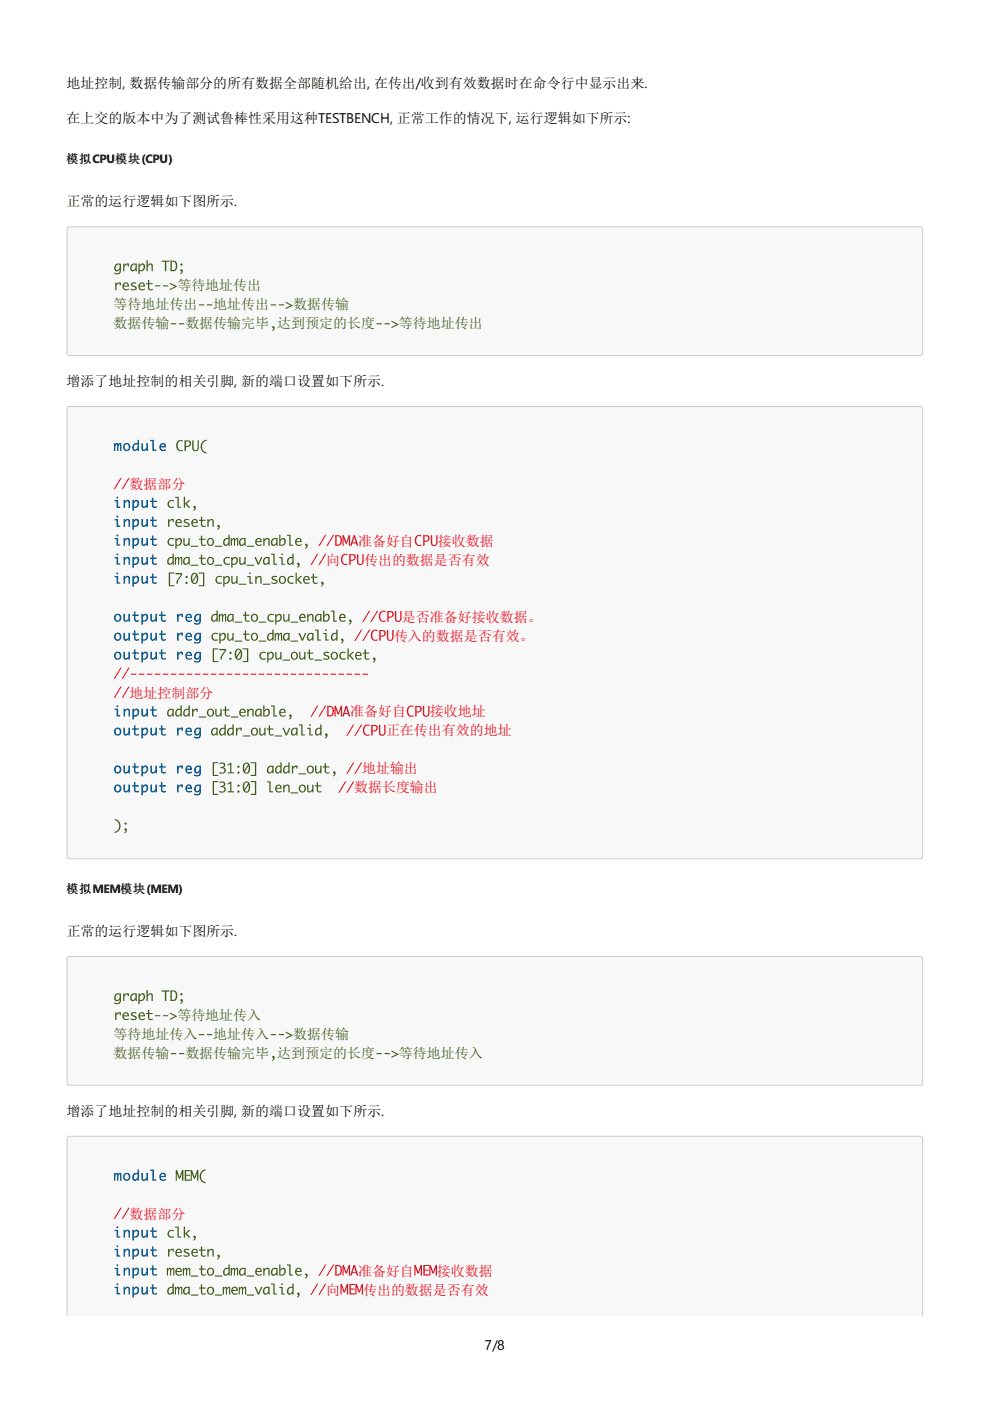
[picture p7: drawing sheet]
<svg xmlns="http://www.w3.org/2000/svg" width="210mm" height="297mm" viewBox="0 0 210 297" stroke-linecap="round" stroke-linejoin="round" font-family="sans-serif">
<defs><g id="words">
<g font-size="3">
<text x="14.1" y="18.6">地址控制, 数据传输部分的所有数据全部随机给出, 在传出/收到有效数据时在命令行中显示出来.</text>
<text x="14.1" y="26.2">在上交的版本中为了测试鲁棒性采用这种TESTBENCH, 正常工作的情况下, 运行逻辑如下所示:</text>
<text x="14.1" y="43.7">正常的运行逻辑如下图所示.</text>
<text x="14.1" y="81.8">增添了地址控制的相关引脚, 新的端口设置如下所示.</text>
<text x="14.1" y="198.5">正常的运行逻辑如下图所示.</text>
<text x="14.1" y="236.6">增添了地址控制的相关引脚, 新的端口设置如下所示.</text>
<text x="102.7" y="286.3">7/8</text>
</g>
<g font-size="3" fill="#3e5915">
<text x="24.1" y="65.5">等待地址传出</text>
<text x="37.6" y="61.5">等待地址传出</text>
<text x="45.2" y="65.5">地址传出</text>
<text x="62.2" y="65.5">数据传输</text>
<text x="24.1" y="69.6">数据传输</text>
<text x="39.3" y="69.6">数据传输完毕 达到预定的长度</text>
<text x="84.6" y="69.6">等待地址传出</text>
<text x="24.1" y="220.3">等待地址传入</text>
<text x="37.6" y="216.3">等待地址传入</text>
<text x="45.2" y="220.3">地址传入</text>
<text x="62.2" y="220.3">数据传输</text>
<text x="24.1" y="224.3">数据传输</text>
<text x="39.3" y="224.3">数据传输完毕 达到预定的长度</text>
<text x="84.6" y="224.3">等待地址传入</text>
</g>
<g font-size="3" fill="#e60415">
<text x="27.4" y="103.6">数据部分</text>
<text x="69.1" y="119.7">向</text>
<text x="75.9" y="115.7">准备好自</text>
<text x="77.2" y="119.7">传出的数据是否有效</text>
<text x="92.9" y="115.7">接收数据</text>
<text x="85.2" y="131.8">是否准备好接收数据。</text>
<text x="83.5" y="135.8">传入的数据是否有效。</text>
<text x="27.4" y="147.9">地址控制部分</text>
<text x="74.2" y="151.9">准备好自</text>
<text x="81.8" y="155.9">正在传出有效的地址</text>
<text x="91.2" y="151.9">接收地址</text>
<text x="75.1" y="168">数据长度输出</text>
<text x="76.8" y="164">地址输出</text>
<text x="27.4" y="258.4">数据部分</text>
<text x="69.1" y="274.5">向</text>
<text x="75.9" y="270.4">准备好自</text>
<text x="77" y="274.5">传出的数据是否有效</text>
<text x="92.6" y="270.4">接收数据</text>
</g>
<g font-size="2.5">
<text x="14.1" y="34.6">模拟CPU模块(CPU)</text>
<text x="14.1" y="189.4">模拟MEM模块(MEM)</text>
</g>
</g></defs>
<path d="M14.3 48.2l.4-.2h180.4a.64 .64 0 0 1 .6 .6v26.3a.64 .64 0 0 1-.6 .6h-180.4a.64 .64 0 0 1-.6-.6v-26.3zM15 48.7l179.7-.1 .2 .1 .2 .3v25.4l-.2 .4-.2 .1h-179.5l-.2-.1-.3-.4v-25.4z" fill-rule="evenodd" fill="#ccc"/>
<path d="M14.5 48.2h180.6h.2l.2 .4v26.3l-.2 .3-.2 .1h-180.4l-.2-.1-.2-.3v-26.3z" fill-rule="evenodd" fill="#f8f8f8"/>
<path d="M14.3 86.3l.4-.2h180.4a.64 .64 0 0 1 .6 .6v94.8a.63 .63 0 0 1-.6 .7h-180.4a.63 .63 0 0 1-.6-.7v-94.8zM15 86.8h179.9l.2 .3-.1 94.2-.3 .2h-179.7l-.3-.4v-94z" fill-rule="evenodd" fill="#ccc"/>
<path d="M14.5 86.3h180.8l.2 .4v95.1l-.4 .2-180.6-.1-.2-.4v-94.8z" fill-rule="evenodd" fill="#f8f8f8"/>
<path d="M14.3 202.9l.4-.2h180.4a.63 .63 0 0 1 .6 .6v26.3a.63 .63 0 0 1-.6 .6h-180.4a.63 .63 0 0 1-.6-.6v-26.3zM14.8 203.6l.4-.3h179.5l.2 .1 .2 .4v25.4l-.1 .2-.3 .2h-179.5l-.2-.1-.3-.3z" fill-rule="evenodd" fill="#ccc"/>
<path d="M14.5 203l180.6-.1 .2 .1 .2 .3v26.3v.2l-.4 .2h-180.4h-.2l-.2-.4v-26.3z" fill-rule="evenodd" fill="#f8f8f8"/>
<path d="M14.3 241l.4-.2h180.4a.63 .63 0 0 1 .6 .6v37.6h-181.6v-37.6zM14.8 241.7l.4-.3h179.5l.2 .1 .2 .4v37.1h-180.4z" fill-rule="evenodd" fill="#ccc"/>
<path d="M14.5 241.1l180.6-.1 .2 .1 .2 .3v37.6h-181.2v-37.6z" fill-rule="evenodd" fill="#f8f8f8"/>
<g fill="#3e5915">
<path d="M57.8 69.2a.44 .44 0 0 1 .5 .3 .44 .44 0 0 1-.3 .6l-.3 .1v-.2a.28 .28 0 0 0 .2-.2 .28 .28 0 0 0-.2-.3z"/>
<path d="M24.5 56.1l.4-.2h.7v1.4a.84 .84 0 0 1-.4 .9 .84 .84 0 0 1-1-.2v-.2a.66 .66 0 0 0 .9 .1 .66 .66 0 0 0 .3-.8 .64 .64 0 0 1-1 .4 .64 .64 0 0 1-.1-1zM24.7 56.3a.49 .49 0 0 0-.2 .6 .49 .49 0 0 0 .6 .3l.3-.4v-.7h-.5zM26.1 55.9h.3v.3l.4-.3h.5v.6h-.2l-.1-.4-.6 .5v.9h-.3zM27.9 56.1l.4-.2h.7l.1 1.6h-.3l-.1-.4a.64 .64 0 0 1-.9 .4 .64 .64 0 0 1-.2-1zM28.1 56.3a.49 .49 0 0 0-.3 .6 .49 .49 0 0 0 .7 .3l.2-.4v-.7h-.4zM29.3 55.9h.3v.3a.64 .64 0 0 1 .9-.3 .64 .64 0 0 1 .2 1 .85 .85 0 0 1-1.1 .6v.6h-.3zM29.9 56.2l-.3 .4v.7a.65 .65 0 0 0 .8-.4 .65 .65 0 0 0-.2-.8zM31.1 55.2h.2v1a.57 .57 0 0 1 .8-.3 .57 .57 0 0 1 .3 .7v.9h-.3v-1.2l-.2-.2-.3 .1-.3 .4v.9h-.2zM34.3 55.3h1.6v.2h-.6v2h-.3v-2h-.7zM36.1 55.3a1.15 1.15 0 0 1 1.3 .3 1.15 1.15 0 0 1 .1 1.4l-.4 .4-1 .1zM36.4 55.5v1.8a.9 .9 0 0 0 .9-.5 .9 .9 0 0 0-.1-1l-.2-.2zM38.3 57.1a.44 .44 0 0 1 .5 .4 .44 .44 0 0 1-.3 .5l-.3 .1v-.1a.28 .28 0 0 0 .3-.3 .28 .28 0 0 0-.2-.3zM38.2 56.1a.25 .25 0 0 1 .5 0 .25 .25 0 0 1-.5 0z"/>
<path d="M24.4 59.9h.3v.4l.5-.4h.4v.6h-.2l-.1-.4-.6 .5v.9h-.3zM26.2 60.1a.69 .69 0 0 1 .8-.2 .69 .69 0 0 1 .3 .9h-1.1a.62 .62 0 0 0 .4 .6 .62 .62 0 0 0 .7-.2 .56 .56 0 0 1-.8 .3 .9 .9 0 0 1-.3-1.4zM26.4 60.2l-.2 .4h.9l-.3-.5zM27.9 60l.8-.1h.2v.3a.49 .49 0 0 0-.9 .2h.1a.71 .71 0 0 1 .7 1l-.5 .2a.49 .49 0 0 1-.6-.4 .63 .63 0 0 0 1-.1l-.2-.2a.59 .59 0 0 1-.6-.3 .59 .59 0 0 1 0-.6zM29.5 60.1a.69 .69 0 0 1 .9-.2 .69 .69 0 0 1 .3 .9h-1.1a.62 .62 0 0 0 .4 .6 .62 .62 0 0 0 .7-.2 .56 .56 0 0 1-.8 .3 .9 .9 0 0 1-.4-1.4zM29.8 60.2l-.2 .4h.8l-.2-.5zM31.4 59.4h.2v.6h.8v.3h-.8v.6a.43 .43 0 0 0 .3 .5 .43 .43 0 0 0 .5-.2v.3a.65 .65 0 0 1-.7 0 .65 .65 0 0 1-.3-.6v-.6h-.4v-.3h.4zM32.9 60.5h1.1v.2h-1.1zM34.5 60.5h1.2v.2h-1.2zM36 60l1.6 .7-1.6 .8v-.2l1.1-.6-1.1-.5z"/>
<path d="M42.2 64.5h1.1v.2h-1.1zM43.9 64.5h1.1v.2h-1.1z"/>
<path d="M57.4 64.5h1.1v.2h-1.1zM59.1 64.5h1.1v.2h-1.1zM60.6 64l1.5 .8-1.5 .7v-.2l1-.5-1-.6z"/>
<path d="M36.2 68.5h1.2v.3h-1.2zM37.9 68.5h1.2v.3h-1.2z"/>
<path d="M79.8 68.5h1.2v.3h-1.2zM81.5 68.5h1.2v.3h-1.2zM83 68l1.6 .8-1.6 .8v-.3l1.1-.5-1.1-.6z"/>
</g>
<path d="M24.2 94h.3v.3v-.2a.31 .31 0 0 1 .4-.2 .31 .31 0 0 1 .2 .4 .34 .34 0 0 1 .2-.3 .34 .34 0 0 1 .4 .2l.1 1.4h-.3l-.1-1.4-.3 .5v.9h-.3l-.1-1.4-.2 .5v.9h-.3zM26 94.8a.85 .85 0 0 1 1.7 0 .85 .85 0 0 1-1.7 0zM26.6 94.3a.51 .51 0 0 0-.1 .8 .51 .51 0 0 0 .7 0 .52 .52 0 0 0 0-.7 .52 .52 0 0 0-.6-.1zM29.1 93.3h.4v2.3h-.4v-.4a.64 .64 0 0 1-.9 .3 .64 .64 0 0 1-.1-.9 .85 .85 0 0 1 1-.6zM28.5 94.4a.45 .45 0 0 0-.2 .6 .45 .45 0 0 0 .6 .2l.2-.3v-.7zM30 94h.3v1.2l.2 .1 .5-.4v-.9h.4v1.6h-.4v-.3a.56 .56 0 0 1-.7 .3 .56 .56 0 0 1-.3-.7zM31.9 93.3h.7v2h.5v.3h-.8v-2.1h-.4zM34 94.2a.71 .71 0 0 1 .9-.2 .71 .71 0 0 1 .3 .9h-1.1a.6 .6 0 0 0 .4 .5 .6 .6 0 0 0 .7-.2 .57 .57 0 0 1-.9 .4 .92 .92 0 0 1-.3-1.4zM34.3 94.3l-.2 .3h.8l-.2-.4z" fill="#059"/>
<path d="M37.7 93.5l.7-.2 .4 .1v.2a.83 .83 0 0 0-1 .2 .83 .83 0 0 0-.1 1 .65 .65 0 0 0 .4 .6 .65 .65 0 0 0 .7-.1v.3a1.08 1.08 0 0 1-1.3-.3 1.08 1.08 0 0 1-.1-1.3zM39.1 93.4h.6a.76 .76 0 0 1 .8 .8 .76 .76 0 0 1-1.1 .6v.8h-.3zM39.4 93.6v1a.55 .55 0 0 0 .8-.5 .55 .55 0 0 0-.8-.5zM40.8 93.4h.2v1.4a.47 .47 0 0 0 .6 .6 .47 .47 0 0 0 .3-.7v-1.3h.3v1.4a.72 .72 0 0 1-.8 .9 .72 .72 0 0 1-.6-.9zM43 93.6l.6-.3 .2-.1v.2a1.27 1.27 0 0 0-1 1.3 1.27 1.27 0 0 0 1 1.2v.2a1.5 1.5 0 0 1-1.2-1 1.5 1.5 0 0 1 .4-1.5z" fill="#3e5915"/>
<path d="M25.5 101.3h.3l-1.4 2.4h-.3zM27.2 101.3h.3l-1.4 2.4h-.3z" fill="#e60415"/>
<path d="M24.3 106h.7v1.4h.5v.3h-.8v-1.4h-.4zM24.7 105.5a.2 .2 0 0 1 .4 0 .2 .2 0 0 1-.4 0zM26.2 106h.3v.4a.56 .56 0 0 1 .7-.4 .56 .56 0 0 1 .4 .8v.9h-.4v-1.3l-.2-.1-.5 .4v1h-.3zM28.1 106h.3v.4a.64 .64 0 0 1 .9-.3 .64 .64 0 0 1 .2 1 .85 .85 0 0 1-1.1 .6v.6h-.3zM28.6 106.4l-.2 .3v.7a.61 .61 0 0 0 .7-.3 .61 .61 0 0 0-.2-.8zM30 106h.3v1.3l.2 .1 .5-.4v-1h.4v1.7h-.4v-.4a.56 .56 0 0 1-.7 .4 .56 .56 0 0 1-.3-.8zM32.2 105.5h.3v.7h.7v.2h-.7v.6a.41 .41 0 0 0 .3 .5 .41 .41 0 0 0 .5-.2v.3a.66 .66 0 0 1-.7 .1 .66 .66 0 0 1-.4-.7v-.6h-.4v-.2h.4z" fill="#059"/>
<path d="M35.8 106.2l.7-.2 .4 .1v.3a.65 .65 0 0 0-.9 0 .65 .65 0 0 0 0 .9 .65 .65 0 0 0 .9 .1v.2a.89 .89 0 0 1-1.2-.2 .89 .89 0 0 1 .1-1.2zM37.1 105.3h.8v2.1h.5v.3h-.8v-2.1h-.5zM39 105.3h.2v1.5l.8-.7h.4l-.8 .7 .8 .9h-.4l-.8-.9v.9h-.2zM41.1 107.3a.44 .44 0 0 1 .5 .3 .44 .44 0 0 1-.3 .6l-.3 .1v-.2a.28 .28 0 0 0 .2-.2 .28 .28 0 0 0-.2-.3z" fill="#3e5915"/>
<path d="M24.3 110h.7v1.4h.5v.3h-.8v-1.4h-.4zM24.7 109.5a.2 .2 0 0 1 .4 0 .2 .2 0 0 1-.4 0zM26.2 110h.3v.4a.56 .56 0 0 1 .7-.4 .56 .56 0 0 1 .4 .8v.9h-.4v-1.2l-.2-.2-.5 .4v1h-.3zM28.1 110h.3v.4a.64 .64 0 0 1 .9-.3 .64 .64 0 0 1 .2 1 .85 .85 0 0 1-1.1 .6v.6h-.3zM28.6 110.4l-.2 .4v.6a.61 .61 0 0 0 .7-.3 .61 .61 0 0 0-.2-.8zM30 110h.3v1.3l.2 .1 .5-.4v-1h.4v1.7h-.4v-.4a.56 .56 0 0 1-.7 .4 .56 .56 0 0 1-.3-.7zM32.2 109.5h.3v.7h.7v.3h-.7v.6a.41 .41 0 0 0 .3 .4 .41 .41 0 0 0 .5-.2v.3a.66 .66 0 0 1-.7 .1 .66 .66 0 0 1-.4-.6v-.6h-.4v-.3h.4z" fill="#059"/>
<path d="M35.6 110.1h.3v.3l.5-.3h.5v.6h-.3l-.1-.4-.6 .5v.9h-.3zM37.4 110.3a.69 .69 0 0 1 .8-.2 .69 .69 0 0 1 .4 .8h-1.2a.62 .62 0 0 0 .4 .6 .62 .62 0 0 0 .7-.2 .56 .56 0 0 1-.8 .4 .9 .9 0 0 1-.3-1.4zM37.6 110.4l-.1 .3h.8l-.2-.4zM39.1 110.2l.8-.1h.2v.2a.49 .49 0 0 0-.8 .2v.1a.71 .71 0 0 1 .8 1l-.6 .1a.49 .49 0 0 1-.6-.4 .63 .63 0 0 0 1-.1l-.2-.1a.59 .59 0 0 1-.6-.3 .59 .59 0 0 1 0-.6zM40.8 110.3a.69 .69 0 0 1 .8-.2 .69 .69 0 0 1 .3 .8h-1.1a.62 .62 0 0 0 .4 .6 .62 .62 0 0 0 .7-.2 .56 .56 0 0 1-.8 .4 .9 .9 0 0 1-.3-1.4zM41 110.4l-.1 .3h.8l-.3-.4zM42.6 109.6h.3v.6h.7v.2h-.7v.7a.43 .43 0 0 0 .2 .4 .43 .43 0 0 0 .5-.1v.2a.65 .65 0 0 1-.7 .1 .65 .65 0 0 1-.3-.6v-.7h-.4v-.2h.4zM44 110.1h.2v.3a.57 .57 0 0 1 .8-.4 .57 .57 0 0 1 .3 .8v.9h-.3v-1.3l-.2-.1-.3 .1-.3 .3v1h-.2zM46.1 111.3a.44 .44 0 0 1 .6 .4 .44 .44 0 0 1-.4 .5l-.2 .1v-.2a.28 .28 0 0 0 .2-.2 .28 .28 0 0 0-.2-.3z" fill="#3e5915"/>
<path d="M24.3 114.1h.7v1.3h.5v.3h-.8v-1.4h-.4zM24.7 113.5a.2 .2 0 0 1 .4 0 .2 .2 0 0 1-.4 0zM26.2 114.1h.3v.3a.56 .56 0 0 1 .7-.3 .56 .56 0 0 1 .4 .7v.9h-.4v-1.2l-.2-.2-.5 .5v.9h-.3zM28.1 114.1h.3v.3a.64 .64 0 0 1 .9-.3 .64 .64 0 0 1 .2 1 .85 .85 0 0 1-1.1 .6v.6h-.3zM28.6 114.5l-.2 .3v.6a.61 .61 0 0 0 .7-.3 .61 .61 0 0 0-.2-.8zM30 114.1h.3v1.2l.2 .2 .5-.5v-.9h.4v1.6h-.4v-.3a.56 .56 0 0 1-.7 .3 .56 .56 0 0 1-.3-.7zM32.2 113.6h.3v.6h.7v.3h-.7v.6a.41 .41 0 0 0 .3 .4 .41 .41 0 0 0 .5-.1v.2a.66 .66 0 0 1-.7 .1 .66 .66 0 0 1-.4-.6v-.6h-.4v-.3h.4z" fill="#059"/>
<path d="M35.8 114.3l.7-.2h.4v.3a.65 .65 0 0 0-.9 .1 .65 .65 0 0 0 0 .8 .65 .65 0 0 0 .9 .1v.3a.89 .89 0 0 1-1.2-.2 .89 .89 0 0 1 .1-1.2zM37.2 114.1h.2v.4a.64 .64 0 0 1 1-.4 .64 .64 0 0 1 .1 1 .85 .85 0 0 1-1.1 .6v.6h-.2zM37.7 114.4l-.3 .4v.7a.65 .65 0 0 0 .8-.4 .65 .65 0 0 0-.2-.8zM38.9 114.1h.2l.1 1.2 .2 .2 .5-.5v-.9h.3v1.6h-.3v-.3a.57 .57 0 0 1-.7 .3 .57 .57 0 0 1-.3-.7zM40.5 115.7h1.5v.2h-1.5zM42.6 113.6h.3v.6h.7v.3h-.7v.6a.43 .43 0 0 0 .2 .4 .43 .43 0 0 0 .5-.1v.2a.65 .65 0 0 1-.7 .1 .65 .65 0 0 1-.3-.6v-.6h-.4v-.3h.4zM43.8 114.9a.85 .85 0 0 1 1.7 0 .85 .85 0 0 1-1.7 0zM44.3 114.4a.58 .58 0 0 0-.1 .8 .58 .58 0 0 0 .8 .2 .58 .58 0 0 0 .1-.8 .58 .58 0 0 0-.8-.2zM45.5 115.7h1.6v.2h-1.6zM48.4 113.4h.3v2.3h-.3v-.4a.64 .64 0 0 1-.9 .4 .64 .64 0 0 1-.2-1 .85 .85 0 0 1 1.1-.6zM47.8 114.5a.49 .49 0 0 0-.3 .6 .49 .49 0 0 0 .7 .3l.2-.4v-.7h-.4zM48.9 114.1h.3v.4l.1-.2a.3 .3 0 0 1 .4-.2 .3 .3 0 0 1 .1 .4 .35 .35 0 0 1 .3-.4 .35 .35 0 0 1 .4 .2v1.4h-.2l-.1-1.4-.4 .5v.9h-.2l-.1-1.4-.3 .5v.9h-.3zM50.9 114.3l.4-.2h.8v1.6h-.2l-.1-.4a.64 .64 0 0 1-.9 .4 .64 .64 0 0 1-.2-1zM51.1 114.5a.49 .49 0 0 0-.2 .6 .49 .49 0 0 0 .6 .3l.3-.4v-.7h-.4zM52.3 115.7h1.6v.2h-1.6zM54.3 114.3a.69 .69 0 0 1 .9-.2 .69 .69 0 0 1 .3 .8h-1.1a.62 .62 0 0 0 .4 .6 .62 .62 0 0 0 .7-.1 .56 .56 0 0 1-.8 .3 .9 .9 0 0 1-.4-1.4zM54.6 114.4l-.2 .3h.8l-.2-.4zM55.8 114.1h.3v.3a.57 .57 0 0 1 .7-.3 .57 .57 0 0 1 .4 .7v.9h-.3v-1.2l-.2-.2-.3 .1-.3 .4v.9h-.3zM57.7 114.3l.4-.2h.7l.1 1.6h-.3v-.4a.64 .64 0 0 1-.9 .4 .64 .64 0 0 1-.2-1zM57.9 114.5a.49 .49 0 0 0-.2 .6 .49 .49 0 0 0 .6 .3l.3-.4v-.7h-.4zM59.2 113.4h.3v1.1a.64 .64 0 0 1 .9-.4 .64 .64 0 0 1 .1 1 1.05 1.05 0 0 1-1.3 .6zM59.7 114.4l-.2 .4v.7a.65 .65 0 0 0 .8-.4 .65 .65 0 0 0-.3-.8zM60.9 113.4h.7v2.1h.5v.2h-.8v-2.1h-.4zM62.8 114.3a.69 .69 0 0 1 .8-.2 .69 .69 0 0 1 .4 .8h-1.2a.62 .62 0 0 0 .4 .6 .62 .62 0 0 0 .7-.1 .56 .56 0 0 1-.8 .3 .9 .9 0 0 1-.3-1.4zM63 114.4l-.1 .3h.8l-.2-.4zM64.8 115.4a.44 .44 0 0 1 .5 .3 .44 .44 0 0 1-.3 .5l-.3 .1v-.1a.28 .28 0 0 0 .2-.3 .28 .28 0 0 0-.2-.3z" fill="#3e5915"/>
<g fill="#e60415">
<path d="M68.9 113.4h.3l-1.4 2.4h-.3zM70.6 113.4h.3l-1.4 2.4h-.3zM71.1 113.5a1.15 1.15 0 0 1 1.3 .3 1.15 1.15 0 0 1 0 1.4l-.4 .5h-.9zM71.4 113.7v1.8a.9 .9 0 0 0 .8-.5 .9 .9 0 0 0-.1-.9l-.1-.3zM72.6 113.5h.3l.5 1.4 .5-1.4h.3v2.2h-.2v-1.6l-.5 1.2h-.2l-.5-1.2v1.6h-.2zM75 113.5h.3l.7 2.2h-.4l-.1-.5h-.8l-.1 .5h-.3zM75.1 113.9l-.3 1.1h.6z"/>
<path d="M88.3 113.7l.7-.3 .3 .1v.3a.83 .83 0 0 0-.9 .1 .83 .83 0 0 0-.1 1 .65 .65 0 0 0 .4 .6 .65 .65 0 0 0 .6-.1v.3a1.08 1.08 0 0 1-1.2-.3 1.08 1.08 0 0 1-.1-1.2zM89.7 113.5h.6a.76 .76 0 0 1 .8 .9 .76 .76 0 0 1-1.1 .5v.8h-.3zM90 113.7v1a.55 .55 0 0 0 .8-.5 .55 .55 0 0 0-.8-.5zM91.3 113.5h.3v1.4a.47 .47 0 0 0 .5 .7 .47 .47 0 0 0 .4-.8v-1.3h.3v1.4a.72 .72 0 0 1-.8 .9 .72 .72 0 0 1-.7-.9z"/>
</g>
<path d="M24.3 118.1h.7v1.4h.5v.2h-.8v-1.3h-.4zM24.7 117.5a.2 .2 0 0 1 .4 0 .2 .2 0 0 1-.4 0zM26.2 118.1h.3v.3a.56 .56 0 0 1 .7-.3 .56 .56 0 0 1 .4 .7v.9h-.4v-1.2l-.2-.2-.5 .5v.9h-.3zM28.1 118.1h.3v.3a.64 .64 0 0 1 .9-.2 .64 .64 0 0 1 .2 .9 .85 .85 0 0 1-1.1 .6v.6h-.3zM28.6 118.5l-.2 .3v.6a.61 .61 0 0 0 .7-.3 .61 .61 0 0 0-.2-.7zM30 118.1h.3v1.2l.2 .2 .5-.5v-.9h.4v1.6h-.4v-.3a.56 .56 0 0 1-.7 .3 .56 .56 0 0 1-.3-.7zM32.2 117.6h.3v.6h.7v.3h-.7v.6a.41 .41 0 0 0 .3 .4 .41 .41 0 0 0 .5-.1v.3a.66 .66 0 0 1-.7 0 .66 .66 0 0 1-.4-.6v-.6h-.4v-.3h.4z" fill="#059"/>
<path d="M36.6 117.4h.3v2.3h-.3v-.3a.64 .64 0 0 1-.9 .3 .64 .64 0 0 1-.2-1 .85 .85 0 0 1 1.1-.6zM35.9 118.5a.49 .49 0 0 0-.2 .6 .49 .49 0 0 0 .6 .3l.3-.4v-.6l-.4-.1zM37.1 118.1h.2v.4l.1-.2a.3 .3 0 0 1 .4-.2 .3 .3 0 0 1 .2 .4 .35 .35 0 0 1 .2-.4 .35 .35 0 0 1 .4 .2v1.4h-.2l-.1-1.4-.3 .5v.9h-.3l-.1-1.4-.3 .5v.9h-.2zM39.1 118.3l.4-.2h.7l.1 1.6h-.3v-.3a.64 .64 0 0 1-1 .3 .64 .64 0 0 1-.1-1zM39.3 118.5a.49 .49 0 0 0-.2 .6 .49 .49 0 0 0 .6 .3l.3-.4v-.6l-.5-.1zM40.5 119.7h1.5v.3h-1.5zM42.6 117.6h.3v.7h.7v.2h-.7v.6a.43 .43 0 0 0 .2 .5 .43 .43 0 0 0 .5-.2v.3a.65 .65 0 0 1-.7 0 .65 .65 0 0 1-.3-.6v-.6h-.4v-.2h.4zM43.8 119a.85 .85 0 0 1 1.7 0 .85 .85 0 0 1-1.7 0zM44.3 118.5a.58 .58 0 0 0-.1 .7 .58 .58 0 0 0 .8 .2 .58 .58 0 0 0 .1-.8 .58 .58 0 0 0-.8-.1zM45.5 119.7h1.6v.3h-1.6zM47.6 118.3l.8-.2 .3 .1v.2a.65 .65 0 0 0-.9 .1 .65 .65 0 0 0 0 .9 .65 .65 0 0 0 .9 0v.3a.89 .89 0 0 1-1.1-.2 .89 .89 0 0 1 0-1.2zM49 118.1h.3v.4a.64 .64 0 0 1 .9-.3 .64 .64 0 0 1 .2 .9 .85 .85 0 0 1-1.1 .6v.7h-.3zM49.6 118.5l-.3 .3v.7a.65 .65 0 0 0 .8-.3 .65 .65 0 0 0-.3-.9zM50.7 118.1h.3v1.3l.2 .1 .6-.4v-1h.3v1.6h-.3v-.3a.57 .57 0 0 1-.7 .4 .57 .57 0 0 1-.4-.8zM52.3 119.7h1.6v.3h-1.6zM54 118.1h.2l.6 1.3 .6-1.3h.2l-.7 1.6h-.2zM56 118.3l.4-.2h.8v1.6h-.3v-.3a.64 .64 0 0 1-.9 .3 .64 .64 0 0 1-.2-1zM56.2 118.5a.49 .49 0 0 0-.2 .6 .49 .49 0 0 0 .6 .3l.3-.4v-.6l-.4-.1zM57.5 117.4h.7v2.1h.5v.2h-.8v-2.1h-.4zM59.2 118.1h.7v1.4h.5v.2h-.7v-1.4h-.5zM59.6 117.5a.2 .2 0 0 1 .4 0 .2 .2 0 0 1-.4 0zM62 117.4h.3v2.3h-.3v-.3a.64 .64 0 0 1-.9 .3 .64 .64 0 0 1-.2-1 .85 .85 0 0 1 1.1-.6zM61.3 118.5a.49 .49 0 0 0-.2 .6 .49 .49 0 0 0 .6 .3l.3-.4v-.6l-.4-.1zM63.1 119.4a.44 .44 0 0 1 .5 .3 .44 .44 0 0 1-.3 .5l-.3 .2v-.2a.28 .28 0 0 0 .2-.3 .28 .28 0 0 0-.2-.3z" fill="#3e5915"/>
<g fill="#e60415">
<path d="M67.2 117.4h.3l-1.4 2.4h-.3zM68.9 117.4h.3l-1.4 2.4h-.3z"/>
<path d="M72.6 117.7l.8-.3 .3 .1v.3a.83 .83 0 0 0-1 .2 .83 .83 0 0 0-.1 1 .65 .65 0 0 0 .4 .5 .65 .65 0 0 0 .7-.1v.3a1.08 1.08 0 0 1-1.2-.3 1.08 1.08 0 0 1-.2-1.2zM74.1 117.5h.5a.76 .76 0 0 1 .8 .9 .76 .76 0 0 1-1.1 .5v.8h-.2zM74.3 117.7v1a.55 .55 0 0 0 .8-.5 .55 .55 0 0 0-.8-.5zM75.7 117.5h.3v1.5a.47 .47 0 0 0 .5 .6 .47 .47 0 0 0 .3-.8v-1.3h.3v1.5a.72 .72 0 0 1-.7 .8 .72 .72 0 0 1-.7-.9z"/>
</g>
<path d="M24.3 122.1h.7v1.4h.5v.3h-.8v-1.4h-.4zM24.7 121.6a.2 .2 0 0 1 .4 0 .2 .2 0 0 1-.4 0zM26.2 122.1h.3v.4a.56 .56 0 0 1 .7-.4 .56 .56 0 0 1 .4 .7v1h-.4v-1.3l-.2-.1-.5 .4v1h-.3zM28.1 122.1h.3v.4a.64 .64 0 0 1 .9-.3 .64 .64 0 0 1 .2 .9 .85 .85 0 0 1-1.1 .7v.6h-.3zM28.6 122.5l-.2 .3v.7a.61 .61 0 0 0 .7-.4 .61 .61 0 0 0-.2-.7zM30 122.1h.3v1.2l.2 .2 .5-.4v-1h.4v1.7h-.4v-.4a.56 .56 0 0 1-.7 .4 .56 .56 0 0 1-.3-.8zM32.2 121.6h.3v.6h.7v.3h-.7v.6a.41 .41 0 0 0 .3 .5 .41 .41 0 0 0 .5-.2v.3a.66 .66 0 0 1-.7 0 .66 .66 0 0 1-.4-.6v-.6h-.4v-.3h.4z" fill="#059"/>
<g fill="#3e5915">
<path d="M35.8 121.4h1.2v.2h-.9v2.5h.9v.2h-1.2z"/>
<path d="M37.2 121.5h1.4v.4l-.4 .5a1.62 1.62 0 0 0-.5 1.4h-.3a3.2 3.2 0 0 1 1-2h-1.2z"/>
<path d="M39.3 123.6a.25 .25 0 0 1 .5 0 .25 .25 0 0 1-.5 0zM39.3 122.3a.25 .25 0 0 1 .5 0 .25 .25 0 0 1-.5 0z"/>
<path d="M40.8 121.6a.85 .85 0 0 1 1 .1 .85 .85 0 0 1 .2 .9 .82 .82 0 0 1-.3 1.1 .82 .82 0 0 1-1-.2l-.2-1.2zM41 121.8l-.2 .6v.7l.8-1.2-.3-.2zM41.7 122.2l-.8 1.2a.42 .42 0 0 0 .5 .2 .42 .42 0 0 0 .3-.5z"/>
<path d="M42.1 121.4h1.2v2.9h-1.2v-.2h.9v-2.5h-.9zM45.9 122.3l.8-.2 .3 .1v.2a.65 .65 0 0 0-.9 .1 .65 .65 0 0 0 0 .9 .65 .65 0 0 0 .9 0v.3a.89 .89 0 0 1-1.1-.2 .89 .89 0 0 1 0-1.2zM47.3 122.1h.3v.4a.64 .64 0 0 1 .9-.3 .64 .64 0 0 1 .2 .9 .85 .85 0 0 1-1.1 .7v.6h-.3zM47.9 122.5l-.3 .3v.7a.65 .65 0 0 0 .8-.3 .65 .65 0 0 0-.2-.8zM49 122.1h.3v1.3l.2 .2 .6-.5v-1h.3v1.7h-.3v-.4a.57 .57 0 0 1-.7 .4 .57 .57 0 0 1-.4-.8zM50.6 123.8h1.6v.2h-1.6zM52.4 122.1h.8v1.4h.4v.3h-.7v-1.4h-.5zM52.8 121.6a.2 .2 0 0 1 .4 0 .2 .2 0 0 1-.4 0zM54.1 122.1h.3v.4a.57 .57 0 0 1 .7-.4 .57 .57 0 0 1 .4 .8v.9h-.3v-1.3l-.2-.2-.3 .2-.3 .3v1h-.3zM55.7 123.8h1.6v.2h-1.6zM57.7 122.2l.9-.1 .1 .1v.2a.49 .49 0 0 0-.8 .2v.1a.71 .71 0 0 1 .8 1l-.5 .1a.49 .49 0 0 1-.7-.4 .63 .63 0 0 0 1.1-.1l-.3-.2a.59 .59 0 0 1-.6-.2 .59 .59 0 0 1 0-.7zM59.1 123a.82 .82 0 0 1 1.6 0 .82 .82 0 0 1-1.6 0zM59.5 122.5a.58 .58 0 0 0-.1 .8 .58 .58 0 0 0 .8 .1 .58 .58 0 0 0 .1-.8 .58 .58 0 0 0-.8-.1zM61.2 122.3l.7-.2 .4 .1v.2a.65 .65 0 0 0-.9 .1 .65 .65 0 0 0 0 .9 .65 .65 0 0 0 .9 0v.3a.89 .89 0 0 1-1.2-.2 .89 .89 0 0 1 .1-1.2zM62.7 121.4h.2v1.5l.8-.8h.4l-.8 .8 .8 .9h-.4l-.8-.9v.9h-.2zM64.5 122.3a.69 .69 0 0 1 .8-.1 .69 .69 0 0 1 .4 .8h-1.2a.62 .62 0 0 0 .4 .6 .62 .62 0 0 0 .7-.2 .56 .56 0 0 1-.8 .4 .9 .9 0 0 1-.3-1.5zM64.7 122.4l-.1 .4h.8l-.2-.5zM66.3 121.6h.3v.7h.7v.2h-.7v.6a.43 .43 0 0 0 .2 .5 .43 .43 0 0 0 .5-.1v.2a.65 .65 0 0 1-.7 0 .65 .65 0 0 1-.3-.6v-.6h-.4v-.2h.4zM68.2 123.4a.44 .44 0 0 1 .5 .3 .44 .44 0 0 1-.3 .6l-.3 .1v-.2a.28 .28 0 0 0 .2-.3 .28 .28 0 0 0-.2-.3z"/>
</g>
<g fill="#059">
<path d="M24.1 131a.85 .85 0 0 1 1.7 0 .85 .85 0 0 1-1.7 0zM24.6 130.5a.51 .51 0 0 0 0 .8 .51 .51 0 0 0 .7 0 .52 .52 0 0 0 0-.7 .52 .52 0 0 0-.7-.1zM26.2 130.2h.3v1.2l.2 .1 .5-.4v-.9h.3v1.6h-.3v-.4a.56 .56 0 0 1-.7 .4 .56 .56 0 0 1-.3-.7zM28.4 129.6h.3v.7h.7v.3h-.7v.6a.41 .41 0 0 0 .3 .4 .41 .41 0 0 0 .5-.2v.3a.66 .66 0 0 1-.7 .1 .66 .66 0 0 1-.4-.6v-.6h-.4v-.3h.4zM30 130.2h.3v.3a.64 .64 0 0 1 .9-.3 .64 .64 0 0 1 .2 1 .85 .85 0 0 1-1.1 .6v.6h-.3zM30.6 130.5l-.3 .4v.6a.61 .61 0 0 0 .7-.3 .61 .61 0 0 0-.2-.8zM31.9 130.2h.3v1.2l.2 .1 .5-.4v-.9h.4v1.6h-.4v-.4a.56 .56 0 0 1-.7 .4 .56 .56 0 0 1-.3-.7zM34.1 129.6h.3v.7h.7v.3h-.7v.6a.41 .41 0 0 0 .3 .4 .41 .41 0 0 0 .5-.2v.3a.66 .66 0 0 1-.7 .1 .66 .66 0 0 1-.4-.6v-.6h-.4v-.3h.4z"/>
<path d="M37.5 130.2h.4v.3l.4-.4 .5 .1v.6h-.3l-.1-.4-.5 .5v.9h-.4zM39.5 130.4a.71 .71 0 0 1 .9-.2 .71 .71 0 0 1 .3 .8h-1.1a.6 .6 0 0 0 .4 .6 .6 .6 0 0 0 .7-.2 .57 .57 0 0 1-.9 .4 .92 .92 0 0 1-.3-1.4zM39.8 130.5l-.2 .3h.8l-.2-.4zM41.4 130.4l.4-.3 .8 .1v1.3a.86 .86 0 0 1-.4 .9 .86 .86 0 0 1-1-.1v-.3a.63 .63 0 0 0 .7 .2 .63 .63 0 0 0 .4-.8 .64 .64 0 0 1-.9 .3 .64 .64 0 0 1-.2-.9zM41.7 130.6a.45 .45 0 0 0-.2 .6 .45 .45 0 0 0 .5 .2l.3-.3v-.7z"/>
</g>
<path d="M45.9 129.5h.3v2.3h-.3v-.4a.64 .64 0 0 1-.9 .3 .64 .64 0 0 1-.2-.9 .85 .85 0 0 1 1.1-.6zM45.2 130.6a.49 .49 0 0 0-.2 .6 .49 .49 0 0 0 .6 .3l.3-.4v-.7h-.4zM46.4 130.2h.2v.4l.1-.2a.3 .3 0 0 1 .4-.2 .3 .3 0 0 1 .2 .4 .35 .35 0 0 1 .2-.4 .35 .35 0 0 1 .4 .2l.1 1.4h-.3l-.1-1.4-.3 .5v.9h-.2l-.2-1.4-.3 .5v.9h-.2zM48.4 130.4l.4-.2h.7l.1 1.6h-.3v-.4a.64 .64 0 0 1-1 .3 .64 .64 0 0 1-.1-.9zM48.6 130.6a.49 .49 0 0 0-.2 .6 .49 .49 0 0 0 .6 .3l.3-.4v-.7h-.5zM49.8 131.8h1.5v.2h-1.5zM51.9 129.7h.3v.6h.7v.2h-.7v.7a.43 .43 0 0 0 .2 .4 .43 .43 0 0 0 .5-.1v.2a.65 .65 0 0 1-.6 .1 .65 .65 0 0 1-.4-.6v-.7h-.4v-.2h.4zM53.1 131a.85 .85 0 0 1 1.7 0 .85 .85 0 0 1-1.7 0zM53.6 130.5a.58 .58 0 0 0-.1 .8 .58 .58 0 0 0 .8 .2 .58 .58 0 0 0 .1-.8 .58 .58 0 0 0-.8-.2zM54.9 131.8h1.5v.2h-1.5zM56.9 130.4l.8-.3 .3 .1v.3a.65 .65 0 0 0-.9 0 .65 .65 0 0 0 0 .9 .65 .65 0 0 0 .9 .1v.3a.89 .89 0 0 1-1.1-.2 .89 .89 0 0 1 0-1.2zM58.3 130.2h.3v.3a.64 .64 0 0 1 .9-.3 .64 .64 0 0 1 .2 1 .85 .85 0 0 1-1.1 .6v.6h-.3zM58.9 130.5l-.3 .4v.7a.65 .65 0 0 0 .8-.4 .65 .65 0 0 0-.2-.8zM60 130.2h.3v1.2l.2 .2 .6-.5v-.9h.3v1.6h-.3v-.4a.57 .57 0 0 1-.7 .4 .57 .57 0 0 1-.4-.7zM61.6 131.8h1.6v.2h-1.6zM63.6 130.4a.69 .69 0 0 1 .9-.2 .69 .69 0 0 1 .3 .8h-1.1a.62 .62 0 0 0 .4 .6 .62 .62 0 0 0 .7-.2 .56 .56 0 0 1-.8 .4 .9 .9 0 0 1-.4-1.4zM63.9 130.5l-.2 .3h.8l-.2-.4zM65.1 130.2h.3v.3a.57 .57 0 0 1 .7-.3 .57 .57 0 0 1 .4 .7v.9h-.3v-1.2l-.2-.2-.3 .1-.3 .4v.9h-.3zM67 130.4l.4-.2h.8v1.6h-.3v-.4a.64 .64 0 0 1-.9 .3 .64 .64 0 0 1-.2-.9zM67.2 130.6a.49 .49 0 0 0-.2 .6 .49 .49 0 0 0 .6 .3l.3-.4v-.7h-.4zM68.5 129.5h.3v1a.64 .64 0 0 1 .9-.3 .64 .64 0 0 1 .2 1 1.05 1.05 0 0 1-1.4 .6zM69 130.5l-.2 .4v.7a.65 .65 0 0 0 .8-.4 .65 .65 0 0 0-.3-.8zM70.2 129.5h.7v2.1h.5v.2h-.8v-2.1h-.4zM72.1 130.4a.69 .69 0 0 1 .9-.2 .69 .69 0 0 1 .3 .8h-1.1a.62 .62 0 0 0 .4 .6 .62 .62 0 0 0 .7-.2 .56 .56 0 0 1-.9 .4 .9 .9 0 0 1-.3-1.4zM72.3 130.5l-.1 .3h.8l-.2-.4zM74.1 131.4a.44 .44 0 0 1 .5 .4 .44 .44 0 0 1-.3 .5l-.3 .1v-.2a.28 .28 0 0 0 .2-.2 .28 .28 0 0 0-.2-.3z" fill="#3e5915"/>
<path d="M78.2 129.5h.3l-1.4 2.4h-.3zM79.9 129.5h.3l-1.4 2.4h-.3zM80.6 129.7l.8-.2 .3 .1v.2a.83 .83 0 0 0-.9 .2 .83 .83 0 0 0-.1 1 .65 .65 0 0 0 .3 .6 .65 .65 0 0 0 .7-.1v.3a1.08 1.08 0 0 1-1.2-.3 1.08 1.08 0 0 1-.1-1.3zM82.1 129.6h.6a.76 .76 0 0 1 .8 .8 .76 .76 0 0 1-1.1 .6v.8h-.3zM82.4 129.8v1a.55 .55 0 0 0 .8-.5 .55 .55 0 0 0-.8-.5zM83.7 129.6h.3v1.4a.47 .47 0 0 0 .5 .6 .47 .47 0 0 0 .4-.7v-1.3h.2v1.4a.72 .72 0 0 1-.7 .9 .72 .72 0 0 1-.7-.9z" fill="#e60415"/>
<g fill="#059">
<path d="M24.1 135a.85 .85 0 0 1 1.7 0 .85 .85 0 0 1-1.7 0zM24.6 134.6a.51 .51 0 0 0 0 .7 .51 .51 0 0 0 .7 0 .52 .52 0 0 0 0-.7 .52 .52 0 0 0-.7 0zM26.2 134.2h.3v1.2l.2 .2 .5-.5v-.9h.3v1.6h-.3v-.3a.56 .56 0 0 1-.7 .3 .56 .56 0 0 1-.3-.7zM28.4 133.7h.3v.6h.7v.3h-.7v.6a.41 .41 0 0 0 .3 .4 .41 .41 0 0 0 .5-.1v.2a.66 .66 0 0 1-.7 .1 .66 .66 0 0 1-.4-.6v-.6h-.4v-.3h.4zM30 134.2h.3v.3a.64 .64 0 0 1 .9-.2 .64 .64 0 0 1 .2 .9 .85 .85 0 0 1-1.1 .6v.6h-.3zM30.6 134.6l-.3 .3v.6a.61 .61 0 0 0 .7-.3 .61 .61 0 0 0-.2-.8zM31.9 134.2h.3v1.2l.2 .2 .5-.5v-.9h.4v1.6h-.4v-.3a.56 .56 0 0 1-.7 .3 .56 .56 0 0 1-.3-.7zM34.1 133.7h.3v.6h.7v.3h-.7v.6a.41 .41 0 0 0 .3 .4 .41 .41 0 0 0 .5-.1v.2a.66 .66 0 0 1-.7 .1 .66 .66 0 0 1-.4-.6v-.6h-.4v-.3h.4z"/>
<path d="M37.5 134.2h.4v.3l.4-.3h.5v.6h-.3l-.1-.4-.5 .5v.9h-.4zM39.5 134.4a.71 .71 0 0 1 .9-.2 .71 .71 0 0 1 .3 .9h-1.1a.6 .6 0 0 0 .4 .5 .6 .6 0 0 0 .7-.2 .57 .57 0 0 1-.9 .4 .92 .92 0 0 1-.3-1.4zM39.8 134.5l-.2 .3h.8l-.2-.4zM41.4 134.4l.4-.2h.8v1.4a.86 .86 0 0 1-.4 .9 .86 .86 0 0 1-1-.2v-.3a.63 .63 0 0 0 .7 .2 .63 .63 0 0 0 .4-.7 .64 .64 0 0 1-.9 .2 .64 .64 0 0 1-.2-.9zM41.7 134.6a.45 .45 0 0 0-.2 .6 .45 .45 0 0 0 .5 .2l.3-.3v-.6z"/>
</g>
<path d="M45.1 134.4l.7-.2 .4 .1v.2a.65 .65 0 0 0-.9 .1 .65 .65 0 0 0 0 .9 .65 .65 0 0 0 .9 0v.3a.89 .89 0 0 1-1.2-.2 .89 .89 0 0 1 .1-1.2zM46.5 134.2h.3v.4a.64 .64 0 0 1 .9-.3 .64 .64 0 0 1 .1 .9 .85 .85 0 0 1-1 .6v.6h-.3zM47 134.5l-.2 .4v.7a.65 .65 0 0 0 .8-.4 .65 .65 0 0 0-.3-.8zM48.2 134.2h.3v1.2l.2 .2 .6-.5v-.9h.2v1.6h-.2v-.3a.57 .57 0 0 1-.8 .4 .57 .57 0 0 1-.3-.8zM49.8 135.8h1.5v.2h-1.5zM51.9 133.7h.3v.6h.7v.3h-.7v.6a.43 .43 0 0 0 .2 .5 .43 .43 0 0 0 .5-.2v.3a.65 .65 0 0 1-.6 0 .65 .65 0 0 1-.4-.6v-.6h-.4v-.3h.4zM53.1 135a.85 .85 0 0 1 1.7 0 .85 .85 0 0 1-1.7 0zM53.6 134.6a.58 .58 0 0 0-.1 .7 .58 .58 0 0 0 .8 .2 .58 .58 0 0 0 .1-.8 .58 .58 0 0 0-.8-.1zM54.9 135.8h1.5v.2h-1.5zM57.7 133.5h.3v2.3h-.3v-.3a.64 .64 0 0 1-.9 .3 .64 .64 0 0 1-.1-1 .85 .85 0 0 1 1-.6zM57.1 134.6a.49 .49 0 0 0-.2 .6 .49 .49 0 0 0 .6 .3l.2-.4v-.7h-.4zM58.2 134.2h.3v.4l.1-.2a.3 .3 0 0 1 .4-.2 .3 .3 0 0 1 .1 .4 .35 .35 0 0 1 .3-.4 .35 .35 0 0 1 .4 .2v1.4h-.2l-.1-1.4-.4 .5v.9h-.2l-.1-1.4-.3 .5v.9h-.3zM60.3 134.4l.4-.2h.7l.1 1.6h-.3l-.1-.3a.64 .64 0 0 1-.9 .3 .64 .64 0 0 1-.2-1zM60.4 134.6a.49 .49 0 0 0-.2 .6 .49 .49 0 0 0 .6 .3l.3-.4v-.7h-.4zM61.6 135.8h1.6v.2h-1.6zM63.3 134.2h.3l.5 1.3 .6-1.3h.3l-.8 1.6h-.2zM65.3 134.4l.4-.2h.8v1.6h-.3v-.3a.64 .64 0 0 1-.9 .3 .64 .64 0 0 1-.2-1zM65.5 134.6a.49 .49 0 0 0-.2 .6 .49 .49 0 0 0 .6 .3l.3-.4v-.7h-.4zM66.8 133.5h.7v2.1h.5v.2h-.7v-2.1h-.5zM68.5 134.2h.7v1.4h.5v.2h-.7v-1.4h-.5zM68.9 133.6a.2 .2 0 0 1 .4 0 .2 .2 0 0 1-.4 0zM71.3 133.5h.3v2.3h-.3v-.3a.64 .64 0 0 1-.9 .3 .64 .64 0 0 1-.2-1 .85 .85 0 0 1 1.1-.6zM70.6 134.6a.49 .49 0 0 0-.2 .6 .49 .49 0 0 0 .6 .3l.3-.4v-.7h-.4zM72.4 135.5a.44 .44 0 0 1 .5 .3 .44 .44 0 0 1-.3 .5l-.3 .1v-.1a.28 .28 0 0 0 .3-.3 .28 .28 0 0 0-.3-.3z" fill="#3e5915"/>
<path d="M76.5 133.5h.3l-1.4 2.4h-.3zM78.2 133.5h.3l-1.4 2.4h-.3zM79 133.8l.7-.3 .3 .1v.3a.83 .83 0 0 0-.9 .2 .83 .83 0 0 0-.1 .9 .65 .65 0 0 0 .4 .6 .65 .65 0 0 0 .6-.1v.3a1.08 1.08 0 0 1-1.2-.3 1.08 1.08 0 0 1-.1-1.2zM80.4 133.6h.6a.76 .76 0 0 1 .8 .9 .76 .76 0 0 1-1.1 .5v.8h-.3zM80.7 133.8v1a.55 .55 0 0 0 .8-.5 .55 .55 0 0 0-.8-.5zM82 133.6h.3v1.4a.47 .47 0 0 0 .5 .7 .47 .47 0 0 0 .4-.8v-1.3h.2v1.4a.72 .72 0 0 1-.7 .9 .72 .72 0 0 1-.7-.9z" fill="#e60415"/>
<g fill="#059">
<path d="M24.1 139.1a.85 .85 0 0 1 1.7 0 .85 .85 0 0 1-1.7 0zM24.6 138.6a.51 .51 0 0 0 0 .7 .51 .51 0 0 0 .7 0 .52 .52 0 0 0 0-.6 .52 .52 0 0 0-.7-.1zM26.2 138.2h.3v1.2l.2 .2 .5-.5v-.9h.3v1.6h-.3v-.3a.56 .56 0 0 1-.7 .4 .56 .56 0 0 1-.3-.8zM28.4 137.7h.3v.6h.7v.3h-.7v.6a.41 .41 0 0 0 .3 .4 .41 .41 0 0 0 .5-.1v.3a.66 .66 0 0 1-.7 0 .66 .66 0 0 1-.4-.6v-.6h-.4v-.3h.4zM30 138.2h.3v.4a.64 .64 0 0 1 .9-.3 .64 .64 0 0 1 .2 .9 .85 .85 0 0 1-1.1 .6v.7h-.3zM30.6 138.6l-.3 .3v.7a.61 .61 0 0 0 .7-.4 .61 .61 0 0 0-.2-.7zM31.9 138.2h.3v1.2l.2 .2 .5-.5v-.9h.4v1.6h-.4v-.3a.56 .56 0 0 1-.7 .4 .56 .56 0 0 1-.3-.8zM34.1 137.7h.3v.6h.7v.3h-.7v.6a.41 .41 0 0 0 .3 .4 .41 .41 0 0 0 .5-.1v.3a.66 .66 0 0 1-.7 0 .66 .66 0 0 1-.4-.6v-.6h-.4v-.3h.4z"/>
<path d="M37.5 138.2h.4v.3l.4-.3h.5v.6h-.3l-.1-.3-.5 .4v.9h-.4zM39.5 138.4a.71 .71 0 0 1 .9-.2 .71 .71 0 0 1 .3 .9h-1.1a.6 .6 0 0 0 .4 .5 .6 .6 0 0 0 .7-.2 .57 .57 0 0 1-.9 .5 .92 .92 0 0 1-.3-1.5zM39.8 138.5l-.2 .3h.8l-.2-.3zM41.4 138.4l.4-.2h.8v1.4a.86 .86 0 0 1-.4 .9 .86 .86 0 0 1-1-.2v-.3a.63 .63 0 0 0 .7 .2 .63 .63 0 0 0 .4-.7 .64 .64 0 0 1-.9 .3 .64 .64 0 0 1-.2-1zM41.7 138.6a.45 .45 0 0 0-.2 .6 .45 .45 0 0 0 .5 .3l.3-.4v-.6z"/>
</g>
<g fill="#3e5915">
<path d="M45.1 137.5h1.2v.2h-.9v2.5h.9v.2h-1.2z"/>
<path d="M46.5 137.6h1.4v.4l-.4 .5a1.62 1.62 0 0 0-.5 1.3h-.3a3.2 3.2 0 0 1 1-1.9h-1.2z"/>
<path d="M48.6 139.7a.25 .25 0 0 1 .5 0 .25 .25 0 0 1-.5 0zM48.6 138.4a.25 .25 0 0 1 .5 0 .25 .25 0 0 1-.5 0z"/>
<path d="M50.1 137.7a.85 .85 0 0 1 1 .1 .85 .85 0 0 1 .2 .9 .82 .82 0 0 1-.3 1 .82 .82 0 0 1-1-.1l-.2-1.2zM50.3 137.9l-.2 .5v.8l.8-1.2-.3-.2zM51 138.2l-.8 1.3a.42 .42 0 0 0 .5 .2 .42 .42 0 0 0 .3-.5z"/>
<path d="M51.5 137.5h1.1v2.9h-1.1v-.2h.9v-2.5h-.9zM55.2 138.4l.8-.2 .3 .1v.2a.65 .65 0 0 0-.8 .1 .65 .65 0 0 0 0 .9 .65 .65 0 0 0 .8 0v.3a.89 .89 0 0 1-1.1-.2 .89 .89 0 0 1 0-1.2zM56.6 138.2h.3v.4a.64 .64 0 0 1 .9-.3 .64 .64 0 0 1 .2 .9 .85 .85 0 0 1-1.1 .6v.7h-.3zM57.2 138.6l-.3 .3v.7a.65 .65 0 0 0 .8-.3 .65 .65 0 0 0-.2-.9zM58.3 138.2h.3v1.3l.2 .1 .6-.4v-1h.3v1.6h-.3v-.3a.57 .57 0 0 1-.7 .4 .57 .57 0 0 1-.4-.8zM59.9 139.8h1.6v.3h-1.6zM61.6 139.1a.82 .82 0 0 1 1.6 0 .82 .82 0 0 1-1.6 0zM62.1 138.6a.58 .58 0 0 0-.1 .8 .58 .58 0 0 0 .8 .1 .58 .58 0 0 0 0-.8 .58 .58 0 0 0-.7-.1zM63.4 138.2h.3v1.3l.2 .1 .6-.4v-1h.3v1.6h-.3v-.3a.57 .57 0 0 1-.7 .4 .57 .57 0 0 1-.4-.8zM65.5 137.7h.2v.7h.7v.2h-.7v.6a.43 .43 0 0 0 .3 .5 .43 .43 0 0 0 .5-.2v.3a.65 .65 0 0 1-.7 0 .65 .65 0 0 1-.3-.6v-.6h-.4v-.2h.4zM66.7 139.8h1.6v.3h-1.6zM68.7 138.3l.9-.1 .1 .1v.2a.49 .49 0 0 0-.8 .2l.1 .1a.71 .71 0 0 1 .7 1l-.5 .1a.49 .49 0 0 1-.7-.4 .63 .63 0 0 0 1.1-.1l-.3-.2a.59 .59 0 0 1-.6-.3 .59 .59 0 0 1 0-.6zM70.1 139.1a.82 .82 0 0 1 1.6 0 .82 .82 0 0 1-1.6 0zM70.5 138.6a.58 .58 0 0 0 0 .8 .58 .58 0 0 0 .7 .1 .58 .58 0 0 0 .1-.8 .58 .58 0 0 0-.8-.1zM72.2 138.4l.7-.2 .4 .1v.2a.65 .65 0 0 0-.9 .1 .65 .65 0 0 0 0 .9 .65 .65 0 0 0 .9 0v.3a.89 .89 0 0 1-1.2-.2 .89 .89 0 0 1 .1-1.2zM73.7 137.5h.2v1.5l.8-.8h.4l-.8 .8 .8 .8h-.4l-.8-.8v.8h-.2zM75.5 138.4a.69 .69 0 0 1 .8-.1 .69 .69 0 0 1 .4 .8h-1.2a.62 .62 0 0 0 .4 .6 .62 .62 0 0 0 .7-.2 .56 .56 0 0 1-.8 .4 .9 .9 0 0 1-.3-1.5zM75.7 138.5l-.1 .4h.8l-.2-.5zM77.3 137.7h.3v.7h.7v.2h-.7v.6a.43 .43 0 0 0 .2 .5 .43 .43 0 0 0 .5-.2v.3a.65 .65 0 0 1-.6 0 .65 .65 0 0 1-.4-.6v-.6h-.4v-.2h.4zM79.2 139.5a.44 .44 0 0 1 .5 .3 .44 .44 0 0 1-.3 .5l-.3 .2v-.2a.28 .28 0 0 0 .2-.3 .28 .28 0 0 0-.2-.3z"/>
</g>
<g fill="#e60415">
<path d="M25.5 141.6h.3l-1.4 2.3h-.3zM27.2 141.6h.3l-1.4 2.3h-.3zM27.8 142.8h1.1v.3h-1.1zM29.5 142.8h1.1v.3h-1.1zM31.2 142.8h1.1v.3h-1.1zM32.9 142.8h1.1v.3h-1.1zM34.5 142.8h1.2v.3h-1.2zM36.2 142.8h1.2v.3h-1.2zM37.9 142.8h1.2v.3h-1.2zM39.6 142.8h1.2v.3h-1.2zM41.3 142.8h1.1v.3h-1.1zM43 142.8h1.1v.3h-1.1zM44.7 142.8h1.1v.3h-1.1zM46.4 142.8h1.1v.3h-1.1zM48.1 142.8h1.1v.3h-1.1zM49.8 142.8h1.1v.3h-1.1zM51.5 142.8h1.1v.3h-1.1zM53.2 142.8h1.1v.3h-1.1zM54.9 142.8h1.1v.3h-1.1zM56.6 142.8h1.1v.3h-1.1zM58.3 142.8h1.1v.3h-1.1zM59.9 142.8h1.2v.3h-1.2zM61.6 142.8h1.2v.3h-1.2zM63.3 142.8h1.2v.3h-1.2zM65 142.8h1.2v.3h-1.2zM66.7 142.8h1.1v.3h-1.1zM68.4 142.8h1.1v.3h-1.1zM70.1 142.8h1.1v.3h-1.1zM71.8 142.8h1.1v.3h-1.1zM73.5 142.8h1.1v.3h-1.1zM75.2 142.8h1.1v.3h-1.1zM76.9 142.8h1.1v.3h-1.1z"/>
<path d="M25.5 145.6h.3l-1.4 2.4h-.3zM27.2 145.6h.3l-1.4 2.4h-.3z"/>
</g>
<path d="M24.3 150.3h.7v1.3h.5v.3h-.8v-1.4h-.4zM24.7 149.7a.2 .2 0 0 1 .4 0 .2 .2 0 0 1-.4 0zM26.2 150.3h.3v.3a.56 .56 0 0 1 .7-.4 .56 .56 0 0 1 .4 .8v.9h-.4v-1.2l-.2-.2-.5 .5v.9h-.3zM28.1 150.3h.3v.3a.64 .64 0 0 1 .9-.3 .64 .64 0 0 1 .2 1 .85 .85 0 0 1-1.1 .6v.6h-.3zM28.6 150.6l-.2 .4v.6a.61 .61 0 0 0 .7-.3 .61 .61 0 0 0-.2-.8zM30 150.3h.3v1.2l.2 .1 .5-.4v-.9h.4v1.6h-.4v-.3a.56 .56 0 0 1-.7 .3 .56 .56 0 0 1-.3-.7zM32.2 149.8h.3v.6h.7v.3h-.7v.6a.41 .41 0 0 0 .3 .4 .41 .41 0 0 0 .5-.1v.2a.66 .66 0 0 1-.7 .1 .66 .66 0 0 1-.4-.6v-.6h-.4v-.3h.4z" fill="#059"/>
<path d="M35.7 150.5l.4-.2h.7l.1 1.6h-.3v-.4a.64 .64 0 0 1-1 .4 .64 .64 0 0 1-.1-1zM35.9 150.7a.49 .49 0 0 0-.2 .6 .49 .49 0 0 0 .6 .3l.3-.4v-.7h-.5zM38.3 149.6h.2v2.3h-.2v-.4a.64 .64 0 0 1-.9 .4 .64 .64 0 0 1-.2-1 .85 .85 0 0 1 1.1-.6zM37.6 150.7a.49 .49 0 0 0-.2 .6 .49 .49 0 0 0 .6 .3l.3-.4v-.7h-.4zM40 149.6h.2v2.3h-.2v-.4a.64 .64 0 0 1-1 .4 .64 .64 0 0 1-.1-1 .85 .85 0 0 1 1.1-.6zM39.3 150.7a.49 .49 0 0 0-.2 .6 .49 .49 0 0 0 .6 .3l.3-.4v-.7h-.5zM40.7 150.3h.3v.3l.4-.3h.5v.6h-.2l-.1-.4-.6 .5v.9h-.3zM42.2 151.9h1.5v.2h-1.5zM43.8 151.1a.85 .85 0 0 1 1.7 0 .85 .85 0 0 1-1.7 0zM44.3 150.6a.58 .58 0 0 0-.1 .8 .58 .58 0 0 0 .8 .2 .58 .58 0 0 0 .1-.8 .58 .58 0 0 0-.8-.2zM45.6 150.3h.3v1.2l.2 .2 .6-.5v-.9h.3v1.6h-.3v-.3a.57 .57 0 0 1-.7 .3 .57 .57 0 0 1-.4-.7zM47.7 149.8h.2v.6h.8v.2h-.8v.7a.43 .43 0 0 0 .3 .4 .43 .43 0 0 0 .5-.1v.2a.65 .65 0 0 1-.7 .1 .65 .65 0 0 1-.3-.6v-.7h-.4v-.2h.4zM48.9 151.9h1.6v.2h-1.6zM50.9 150.5a.69 .69 0 0 1 .9-.2 .69 .69 0 0 1 .3 .8h-1.1a.62 .62 0 0 0 .4 .6 .62 .62 0 0 0 .7-.1 .56 .56 0 0 1-.8 .3 .9 .9 0 0 1-.4-1.4zM51.2 150.6l-.2 .3h.8l-.2-.4zM52.4 150.3h.3v.3a.57 .57 0 0 1 .7-.3 .57 .57 0 0 1 .4 .7v.9h-.3v-1.2l-.2-.2-.3 .1-.3 .4v.9h-.3zM54.3 150.5l.4-.2h.8v1.6h-.3v-.4a.64 .64 0 0 1-.9 .4 .64 .64 0 0 1-.2-1zM54.5 150.7a.49 .49 0 0 0-.2 .6 .49 .49 0 0 0 .6 .3l.3-.4v-.7h-.4zM55.8 149.6h.3v1.1a.64 .64 0 0 1 .9-.4 .64 .64 0 0 1 .2 1 1.05 1.05 0 0 1-1.4 .6zM56.3 150.6l-.2 .4v.7a.65 .65 0 0 0 .8-.4 .65 .65 0 0 0-.3-.8zM57.5 149.6h.7v2.1h.5v.2h-.8v-2.1h-.4zM59.4 150.5a.69 .69 0 0 1 .9-.2 .69 .69 0 0 1 .3 .8h-1.1a.62 .62 0 0 0 .4 .6 .62 .62 0 0 0 .7-.1 .56 .56 0 0 1-.9 .3 .9 .9 0 0 1-.3-1.4zM59.6 150.6l-.1 .3h.8l-.2-.4zM61.4 151.5a.44 .44 0 0 1 .5 .4 .44 .44 0 0 1-.3 .5l-.3 .1v-.1a.28 .28 0 0 0 .2-.3 .28 .28 0 0 0-.2-.3z" fill="#3e5915"/>
<g fill="#e60415">
<path d="M67.2 149.6h.3l-1.4 2.4h-.3zM68.9 149.6h.3l-1.4 2.4h-.3zM69.4 149.7a1.15 1.15 0 0 1 1.3 .3 1.15 1.15 0 0 1 0 1.4l-.4 .4-.9 .1zM69.7 149.9v1.8a.9 .9 0 0 0 .8-.5 .9 .9 0 0 0-.1-1l-.1-.2zM70.9 149.7h.3l.5 1.4 .6-1.4h.2v2.2h-.2v-1.6l-.4 1.2h-.3l-.5-1.2 .1 1.6h-.3zM73.3 149.7h.3l.7 2.2h-.3l-.2-.5h-.8l-.1 .5h-.3zM73.4 150.1l-.3 1.1h.6z"/>
<path d="M86.6 149.8l.7-.2 .4 .1v.3a.83 .83 0 0 0-1 .1 .83 .83 0 0 0-.1 1 .65 .65 0 0 0 .4 .6 .65 .65 0 0 0 .7-.1v.3a1.08 1.08 0 0 1-1.3-.3 1.08 1.08 0 0 1-.1-1.3zM88 149.7h.6a.76 .76 0 0 1 .8 .9 .76 .76 0 0 1-1.1 .5v.8h-.3zM88.3 149.9v1a.55 .55 0 0 0 .8-.5 .55 .55 0 0 0-.8-.5zM89.6 149.7h.3v1.4a.47 .47 0 0 0 .6 .6 .47 .47 0 0 0 .3-.7v-1.3h.3v1.4a.72 .72 0 0 1-.8 .9 .72 .72 0 0 1-.7-.9z"/>
</g>
<g fill="#059">
<path d="M24.1 155.1a.85 .85 0 0 1 1.7 0 .85 .85 0 0 1-1.7 0zM24.6 154.7a.51 .51 0 0 0 0 .7 .51 .51 0 0 0 .7 0 .52 .52 0 0 0 0-.6 .52 .52 0 0 0-.7-.1zM26.2 154.3h.3v1.2l.2 .2 .5-.5v-.9h.3v1.6h-.3v-.3a.56 .56 0 0 1-.7 .3 .56 .56 0 0 1-.3-.7zM28.4 153.8h.3v.6h.7v.3h-.7v.6a.41 .41 0 0 0 .3 .4 .41 .41 0 0 0 .5-.1v.3a.66 .66 0 0 1-.7 0 .66 .66 0 0 1-.4-.6v-.6h-.4v-.3h.4zM30 154.3h.3v.3a.64 .64 0 0 1 .9-.2 .64 .64 0 0 1 .2 .9 .85 .85 0 0 1-1.1 .6v.6h-.3zM30.6 154.7l-.3 .3v.6a.61 .61 0 0 0 .7-.3 .61 .61 0 0 0-.2-.7zM31.9 154.3h.3v1.2l.2 .2 .5-.5v-.9h.4v1.6h-.4v-.3a.56 .56 0 0 1-.7 .3 .56 .56 0 0 1-.3-.7zM34.1 153.8h.3v.6h.7v.3h-.7v.6a.41 .41 0 0 0 .3 .4 .41 .41 0 0 0 .5-.1v.3a.66 .66 0 0 1-.7 0 .66 .66 0 0 1-.4-.6v-.6h-.4v-.3h.4z"/>
<path d="M37.5 154.3h.4v.3l.4-.3h.5v.6h-.3l-.1-.4-.5 .5v.9h-.4zM39.5 154.5a.71 .71 0 0 1 .9-.2 .71 .71 0 0 1 .3 .9h-1.1a.6 .6 0 0 0 .4 .5 .6 .6 0 0 0 .7-.2 .57 .57 0 0 1-.9 .4 .92 .92 0 0 1-.3-1.4zM39.8 154.6l-.2 .3h.8l-.2-.4zM41.4 154.5l.4-.2h.8v1.4a.86 .86 0 0 1-.4 .9 .86 .86 0 0 1-1-.2v-.3a.63 .63 0 0 0 .7 .2 .63 .63 0 0 0 .4-.7 .64 .64 0 0 1-.9 .2 .64 .64 0 0 1-.2-.9zM41.7 154.7a.45 .45 0 0 0-.2 .6 .45 .45 0 0 0 .5 .2l.3-.3v-.6z"/>
</g>
<path d="M45 154.5l.4-.2h.7l.1 1.6h-.3v-.3a.64 .64 0 0 1-.9 .3 .64 .64 0 0 1-.2-1zM45.2 154.7a.49 .49 0 0 0-.2 .6 .49 .49 0 0 0 .6 .3l.3-.4v-.6l-.4-.1zM47.6 153.6h.3v2.3h-.3v-.3a.64 .64 0 0 1-.9 .3 .64 .64 0 0 1-.2-1 .85 .85 0 0 1 1.1-.6zM46.9 154.7a.49 .49 0 0 0-.2 .6 .49 .49 0 0 0 .6 .3l.3-.4v-.6l-.4-.1zM49.3 153.6h.3v2.3h-.3v-.3a.64 .64 0 0 1-.9 .3 .64 .64 0 0 1-.2-1 .85 .85 0 0 1 1.1-.6zM48.6 154.7a.49 .49 0 0 0-.2 .6 .49 .49 0 0 0 .6 .3l.3-.4v-.6l-.4-.1zM50 154.3h.3v.4l.5-.4h.4v.6h-.2l-.1-.4-.6 .5v.9h-.3zM51.5 155.9h1.5v.3h-1.5zM53.1 155.2a.85 .85 0 0 1 1.7 0 .85 .85 0 0 1-1.7 0zM53.6 154.7a.58 .58 0 0 0-.1 .7 .58 .58 0 0 0 .8 .2 .58 .58 0 0 0 .1-.8 .58 .58 0 0 0-.8-.1zM55 154.3h.2v1.3l.3 .1 .5-.4v-1h.3v1.6h-.3v-.3a.57 .57 0 0 1-.7 .4 .57 .57 0 0 1-.3-.8zM57 153.8h.3v.6h.7v.3h-.7v.6a.43 .43 0 0 0 .2 .5 .43 .43 0 0 0 .5-.2v.3a.65 .65 0 0 1-.7 0 .65 .65 0 0 1-.3-.6v-.6h-.4v-.3h.4zM58.2 155.9h1.6v.3h-1.6zM59.9 154.3h.3l.5 1.3 .6-1.3h.3l-.7 1.6h-.3zM62 154.5l.3-.2h.8v1.6h-.2l-.1-.3a.64 .64 0 0 1-.9 .3 .64 .64 0 0 1-.2-1zM62.1 154.7a.49 .49 0 0 0-.2 .6 .49 .49 0 0 0 .6 .3l.3-.4v-.6l-.4-.1zM63.4 153.6h.7v2.1h.6v.2h-.8v-2.1h-.5zM65.1 154.3h.8v1.4h.4v.2h-.7v-1.4h-.5zM65.5 153.7a.2 .2 0 0 1 .4 0 .2 .2 0 0 1-.4 0zM67.9 153.6h.3v2.3h-.3v-.3a.64 .64 0 0 1-.9 .3 .64 .64 0 0 1-.2-1 .85 .85 0 0 1 1.1-.6zM67.2 154.7a.49 .49 0 0 0-.2 .6 .49 .49 0 0 0 .6 .3l.3-.4v-.6l-.4-.1zM69 155.6a.44 .44 0 0 1 .5 .3 .44 .44 0 0 1-.3 .5l-.3 .2v-.2a.28 .28 0 0 0 .3-.3 .28 .28 0 0 0-.3-.3z" fill="#3e5915"/>
<path d="M74.9 153.6h.2l-1.4 2.4h-.3zM76.5 153.6h.3l-1.4 2.4h-.3zM77.3 153.9l.7-.3 .3 .1v.3a.83 .83 0 0 0-.9 .2 .83 .83 0 0 0-.1 1 .65 .65 0 0 0 .4 .5 .65 .65 0 0 0 .6-.1v.3a1.08 1.08 0 0 1-1.2-.3 1.08 1.08 0 0 1-.1-1.2zM78.7 153.7h.6a.76 .76 0 0 1 .8 .9 .76 .76 0 0 1-1.1 .5v.8h-.3zM79 153.9v1a.55 .55 0 0 0 .8-.5 .55 .55 0 0 0-.8-.5zM80.3 153.7h.3v1.5a.47 .47 0 0 0 .5 .6 .47 .47 0 0 0 .4-.8v-1.3h.2v1.4a.72 .72 0 0 1-.7 .9 .72 .72 0 0 1-.7-.9z" fill="#e60415"/>
<g fill="#059">
<path d="M24.1 163.2a.85 .85 0 0 1 1.7 0 .85 .85 0 0 1-1.7 0zM24.6 162.7a.51 .51 0 0 0 0 .8 .51 .51 0 0 0 .7 0 .52 .52 0 0 0 0-.7 .52 .52 0 0 0-.7-.1zM26.2 162.3h.3v1.3l.2 .1 .5-.4v-1h.3v1.7h-.3v-.4a.56 .56 0 0 1-.7 .4 .56 .56 0 0 1-.3-.8zM28.4 161.8h.3v.7h.7v.2h-.7v.6a.41 .41 0 0 0 .3 .5 .41 .41 0 0 0 .5-.2v.3a.66 .66 0 0 1-.7 .1 .66 .66 0 0 1-.4-.7v-.6h-.4v-.2h.4zM30 162.3h.3v.4a.64 .64 0 0 1 .9-.3 .64 .64 0 0 1 .2 1 .85 .85 0 0 1-1.1 .6v.6h-.3zM30.6 162.7l-.3 .3v.7a.61 .61 0 0 0 .7-.3 .61 .61 0 0 0-.2-.8zM31.9 162.3h.3v1.3l.2 .1 .5-.4v-1h.4v1.7h-.4v-.4a.56 .56 0 0 1-.7 .4 .56 .56 0 0 1-.3-.8zM34.1 161.8h.3v.7h.7v.2h-.7v.6a.41 .41 0 0 0 .3 .5 .41 .41 0 0 0 .5-.2v.3a.66 .66 0 0 1-.7 .1 .66 .66 0 0 1-.4-.7v-.6h-.4v-.2h.4z"/>
<path d="M37.5 162.3h.4v.4l.4-.4h.5v.7h-.3l-.1-.4-.5 .4v1h-.4zM39.5 162.5a.71 .71 0 0 1 .9-.1 .71 .71 0 0 1 .3 .8h-1.1a.6 .6 0 0 0 .4 .6 .6 .6 0 0 0 .7-.2 .57 .57 0 0 1-.9 .4 .92 .92 0 0 1-.3-1.5zM39.8 162.7l-.2 .3h.8l-.2-.4zM41.4 162.5l.4-.2h.8v1.4a.86 .86 0 0 1-.4 .9 .86 .86 0 0 1-1-.1v-.3a.63 .63 0 0 0 .7 .1 .63 .63 0 0 0 .4-.7 .64 .64 0 0 1-.9 .3 .64 .64 0 0 1-.2-1zM41.7 162.8a.45 .45 0 0 0-.2 .5 .45 .45 0 0 0 .5 .3l.3-.3v-.7z"/>
</g>
<g fill="#3e5915">
<path d="M45.1 161.6h1.2v.2h-.9v2.5h.9v.2h-1.2z"/>
<path d="M46.5 161.8a.66 .66 0 0 1 .9-.1 .66 .66 0 0 1 .2 .9l-.2 .1a.72 .72 0 0 1 .4 1 .72 .72 0 0 1-1 .3l-.3-.1v-.3a.57 .57 0 0 0 .8 .2 .57 .57 0 0 0 .1-.8l-.7-.2v-.2a.44 .44 0 0 0 .6-.1 .44 .44 0 0 0-.1-.6l-.7 .1zM48.2 162.1l.9-.4v2h.5v.3h-1.4v-.3h.6v-1.7l-.6 .3z"/>
<path d="M50.3 163.8a.25 .25 0 0 1 .5 0 .25 .25 0 0 1-.5 0zM50.3 162.5a.25 .25 0 0 1 .5 0 .25 .25 0 0 1-.5 0z"/>
<path d="M51.8 161.8a.85 .85 0 0 1 1 .1 .85 .85 0 0 1 .2 .9 .82 .82 0 0 1-.3 1.1 .82 .82 0 0 1-1-.2l-.2-1.2zM52 162l-.2 .6v.7l.8-1.2-.3-.2zM52.7 162.4l-.8 1.2a.42 .42 0 0 0 .5 .2 .42 .42 0 0 0 .3-.5z"/>
<path d="M53.2 161.6h1.1v2.9h-1.1v-.2h.9v-2.5h-.9zM56.9 162.6l.4-.3 .7 .1 .1 1.6h-.3l-.1-.4a.64 .64 0 0 1-.9 .3 .64 .64 0 0 1-.2-.9zM57.1 162.7a.49 .49 0 0 0-.3 .7 .49 .49 0 0 0 .7 .2l.2-.3v-.7h-.4zM59.4 161.6h.3v2.4h-.3v-.4a.64 .64 0 0 1-.9 .3 .64 .64 0 0 1-.1-.9 .85 .85 0 0 1 1-.6zM58.8 162.7a.49 .49 0 0 0-.2 .7 .49 .49 0 0 0 .6 .2l.2-.3v-.7h-.4zM61.1 161.6h.3v2.4h-.3v-.4a.64 .64 0 0 1-.9 .3 .64 .64 0 0 1-.2-.9 .85 .85 0 0 1 1.1-.6zM60.5 162.7a.49 .49 0 0 0-.3 .7 .49 .49 0 0 0 .7 .2l.2-.3v-.7h-.4zM61.9 162.4h.3v.3l.4-.4 .5 .1v.5h-.3l-.1-.3-.5 .4v1h-.3zM63.3 164h1.6v.2h-1.6zM65 163.2a.82 .82 0 0 1 1.6 0 .82 .82 0 0 1-1.6 0zM65.5 162.7a.58 .58 0 0 0-.1 .8 .58 .58 0 0 0 .7 .1 .58 .58 0 0 0 .1-.8 .58 .58 0 0 0-.7-.1zM66.8 162.4h.3v1.2l.2 .2 .6-.5v-.9h.3v1.6h-.3v-.4a.57 .57 0 0 1-.7 .4 .57 .57 0 0 1-.4-.7zM68.8 161.8h.3v.7h.7v.2h-.7v.7a.43 .43 0 0 0 .3 .4 .43 .43 0 0 0 .5-.1v.2a.65 .65 0 0 1-.7 .1 .65 .65 0 0 1-.4-.6v-.7h-.4v-.2h.4zM70.7 163.6a.44 .44 0 0 1 .5 .3 .44 .44 0 0 1-.3 .6l-.3 .1v-.2a.28 .28 0 0 0 .3-.2 .28 .28 0 0 0-.3-.3z"/>
</g>
<path d="M74.9 161.7h.2l-1.4 2.3h-.3zM76.5 161.7h.3l-1.4 2.3h-.3z" fill="#e60415"/>
<g fill="#059">
<path d="M24.1 167.2a.85 .85 0 0 1 1.7 0 .85 .85 0 0 1-1.7 0zM24.6 166.7a.51 .51 0 0 0 0 .8 .51 .51 0 0 0 .7 0 .52 .52 0 0 0 0-.7 .52 .52 0 0 0-.7-.1zM26.2 166.3h.3v1.3l.2 .1 .5-.4v-1h.3v1.7h-.3v-.4a.56 .56 0 0 1-.7 .4 .56 .56 0 0 1-.3-.7zM28.4 165.8h.3v.7h.7v.3h-.7v.6a.41 .41 0 0 0 .3 .4 .41 .41 0 0 0 .5-.2v.3a.66 .66 0 0 1-.7 .1 .66 .66 0 0 1-.4-.6v-.6h-.4v-.3h.4zM30 166.3h.3v.4a.64 .64 0 0 1 .9-.3 .64 .64 0 0 1 .2 1 .85 .85 0 0 1-1.1 .6v.6h-.3zM30.6 166.7l-.3 .4v.6a.61 .61 0 0 0 .7-.3 .61 .61 0 0 0-.2-.8zM31.9 166.3h.3v1.3l.2 .1 .5-.4v-1h.4v1.7h-.4v-.4a.56 .56 0 0 1-.7 .4 .56 .56 0 0 1-.3-.7zM34.1 165.8h.3v.7h.7v.3h-.7v.6a.41 .41 0 0 0 .3 .4 .41 .41 0 0 0 .5-.2v.3a.66 .66 0 0 1-.7 .1 .66 .66 0 0 1-.4-.6v-.6h-.4v-.3h.4z"/>
<path d="M37.5 166.3h.4v.4l.4-.4 .5 .1v.6h-.3l-.1-.4-.5 .4v1h-.4zM39.5 166.6a.71 .71 0 0 1 .9-.2 .71 .71 0 0 1 .3 .8h-1.1a.6 .6 0 0 0 .4 .6 .6 .6 0 0 0 .7-.2 .57 .57 0 0 1-.9 .4 .92 .92 0 0 1-.3-1.4zM39.8 166.7l-.2 .3h.8l-.2-.4zM41.4 166.6l.4-.3 .8 .1v1.3a.86 .86 0 0 1-.4 .9 .86 .86 0 0 1-1-.1v-.3a.63 .63 0 0 0 .7 .2 .63 .63 0 0 0 .4-.8 .64 .64 0 0 1-.9 .3 .64 .64 0 0 1-.2-.9zM41.7 166.8a.45 .45 0 0 0-.2 .6 .45 .45 0 0 0 .5 .2l.3-.3v-.7z"/>
</g>
<g fill="#3e5915">
<path d="M45.1 165.6h1.2v.2h-.9v2.5h.9v.2h-1.2z"/>
<path d="M46.5 165.8a.66 .66 0 0 1 .9-.1 .66 .66 0 0 1 .2 .9l-.2 .1a.72 .72 0 0 1 .4 1 .72 .72 0 0 1-1 .3h-.3v-.3a.57 .57 0 0 0 .8 .1 .57 .57 0 0 0 .1-.8l-.7-.1v-.3a.44 .44 0 0 0 .6-.1 .44 .44 0 0 0-.1-.6l-.7 .1zM48.2 166.1l.9-.4v2.1h.5v.2h-1.4v-.2h.6v-1.8l-.6 .3z"/>
<path d="M50.3 167.8a.25 .25 0 0 1 .5 0 .25 .25 0 0 1-.5 0zM50.3 166.6a.25 .25 0 0 1 .5 0 .25 .25 0 0 1-.5 0z"/>
<path d="M51.8 165.8a.85 .85 0 0 1 1 .1 .85 .85 0 0 1 .2 1 .82 .82 0 0 1-.3 1 .82 .82 0 0 1-1-.2l-.2-1.2zM52 166l-.2 .6v.7l.8-1.2-.3-.2zM52.7 166.4l-.8 1.2a.42 .42 0 0 0 .5 .2 .42 .42 0 0 0 .3-.5z"/>
<path d="M53.2 165.6h1.1v2.9h-1.1v-.2h.9v-2.5h-.9zM56.6 165.7h.8v2.1h.5v.2h-.8v-2.1h-.5zM58.5 166.6a.69 .69 0 0 1 .9-.2 .69 .69 0 0 1 .3 .8h-1.1a.62 .62 0 0 0 .4 .6 .62 .62 0 0 0 .7-.2 .56 .56 0 0 1-.8 .4 .9 .9 0 0 1-.4-1.4zM58.8 166.7l-.2 .3h.8l-.2-.4zM60.1 166.4h.2v.3a.57 .57 0 0 1 .8-.4 .57 .57 0 0 1 .3 .8v.9h-.3v-1.3l-.2-.1-.3 .1-.3 .4v.9h-.2zM61.6 168h1.6v.2h-1.6zM63.3 167.2a.82 .82 0 0 1 1.6 0 .82 .82 0 0 1-1.6 0zM63.8 166.7a.58 .58 0 0 0-.1 .8 .58 .58 0 0 0 .7 .1 .58 .58 0 0 0 .1-.7 .58 .58 0 0 0-.7-.2zM65.1 166.4h.3v1.2l.2 .2 .6-.5v-.9h.3v1.6h-.3v-.4a.57 .57 0 0 1-.7 .4 .57 .57 0 0 1-.4-.7zM67.1 165.9h.3v.6h.7v.2h-.7v.7a.43 .43 0 0 0 .3 .4 .43 .43 0 0 0 .5-.1v.2a.65 .65 0 0 1-.7 .1 .65 .65 0 0 1-.4-.6v-.7h-.4v-.2h.4z"/>
</g>
<path d="M73.2 165.7h.2l-1.4 2.4h-.3zM74.9 165.7h.2l-1.4 2.4h-.3z" fill="#e60415"/>
<g fill="#3e5915">
<path d="M57.8 223.9a.44 .44 0 0 1 .5 .4 .44 .44 0 0 1-.3 .5l-.3 .1v-.2a.28 .28 0 0 0 .2-.2 .28 .28 0 0 0-.2-.3z"/>
<path d="M24.3 173.7a1.47 1.47 0 0 1 1.3 1.4 1.47 1.47 0 0 1-1.3 1.5v-.2a1.27 1.27 0 0 0 1-1.3 1.27 1.27 0 0 0-1-1.2zM26.5 175.7a.44 .44 0 0 1 .5 .3 .44 .44 0 0 1-.3 .5l-.3 .2v-.2a.28 .28 0 0 0 .2-.3 .28 .28 0 0 0-.2-.3zM26.4 174.6a.25 .25 0 0 1 .5 0 .25 .25 0 0 1-.5 0z"/>
<path d="M24.5 210.8l.4-.2h.7v1.4a.84 .84 0 0 1-.4 .9 .84 .84 0 0 1-1-.1v-.3a.66 .66 0 0 0 .9 .1 .66 .66 0 0 0 .3-.7 .64 .64 0 0 1-1 .3 .64 .64 0 0 1-.1-1zM24.7 211a.49 .49 0 0 0-.2 .6 .49 .49 0 0 0 .6 .3l.3-.4v-.6l-.5-.1zM26.1 210.6h.3v.4l.4-.4h.5v.6h-.2l-.1-.4-.6 .5v.9h-.3zM27.9 210.8l.4-.2h.7l.1 1.6h-.3l-.1-.3a.64 .64 0 0 1-.9 .3 .64 .64 0 0 1-.2-1zM28.1 211a.49 .49 0 0 0-.3 .6 .49 .49 0 0 0 .7 .3l.2-.4v-.6l-.4-.1zM29.3 210.6h.3v.4a.64 .64 0 0 1 .9-.3 .64 .64 0 0 1 .2 .9 .85 .85 0 0 1-1.1 .6v.7h-.3zM29.9 211l-.3 .3v.7a.65 .65 0 0 0 .8-.3 .65 .65 0 0 0-.2-.9zM31.1 209.9h.2v1.1a.57 .57 0 0 1 .8-.4 .57 .57 0 0 1 .3 .7v.9h-.3v-1.2l-.2-.2-.3 .2-.3 .3v.9h-.2zM34.3 210h1.6v.2h-.6v2h-.3v-2h-.7zM36.1 210a1.15 1.15 0 0 1 1.3 .4 1.15 1.15 0 0 1 .1 1.3l-.4 .5h-1zM36.4 210.2v1.8a.9 .9 0 0 0 .9-.5 .9 .9 0 0 0-.1-.9l-.2-.3zM38.3 211.9a.44 .44 0 0 1 .5 .3 .44 .44 0 0 1-.3 .5l-.3 .2v-.2a.28 .28 0 0 0 .3-.3 .28 .28 0 0 0-.2-.3zM38.2 210.8a.25 .25 0 0 1 .5 0 .25 .25 0 0 1-.5 0z"/>
<path d="M24.4 214.6h.3v.4l.5-.4h.4v.6h-.2l-.1-.4-.6 .5v1h-.3zM26.2 214.8a.69 .69 0 0 1 .8-.1 .69 .69 0 0 1 .3 .8h-1.1a.62 .62 0 0 0 .4 .6 .62 .62 0 0 0 .7-.2 .56 .56 0 0 1-.8 .4 .9 .9 0 0 1-.3-1.5zM26.4 214.9l-.2 .4h.9l-.3-.5zM27.9 214.7l.8-.1 .2 .1v.2a.49 .49 0 0 0-.9 .2l.1 .1a.71 .71 0 0 1 .7 1l-.5 .1a.49 .49 0 0 1-.6-.4 .63 .63 0 0 0 1-.1l-.2-.2a.59 .59 0 0 1-.6-.2 .59 .59 0 0 1 0-.7zM29.5 214.8a.69 .69 0 0 1 .9-.1 .69 .69 0 0 1 .3 .8h-1.1a.62 .62 0 0 0 .4 .6 .62 .62 0 0 0 .7-.2 .56 .56 0 0 1-.8 .4 .9 .9 0 0 1-.4-1.5zM29.8 214.9l-.2 .4h.8l-.2-.5zM31.4 214.1h.2v.7h.8v.2h-.8v.6a.43 .43 0 0 0 .3 .5 .43 .43 0 0 0 .5-.1v.2a.65 .65 0 0 1-.7 0 .65 .65 0 0 1-.3-.6v-.6h-.4v-.2h.4zM32.9 215.2h1.1v.3h-1.1zM34.5 215.2h1.2v.3h-1.2zM36 214.7l1.6 .8-1.6 .8v-.3l1.1-.5-1.1-.6z"/>
<path d="M42.2 219.3h1.1v.2h-1.1zM43.9 219.3h1.1v.2h-1.1z"/>
<path d="M57.4 219.3h1.1v.2h-1.1zM59.1 219.3h1.1v.2h-1.1zM60.6 218.7l1.5 .8-1.5 .8v-.3l1-.5-1-.6z"/>
<path d="M36.2 223.3h1.2v.2h-1.2zM37.9 223.3h1.2v.2h-1.2z"/>
<path d="M79.8 223.3h1.2v.2h-1.2zM81.5 223.3h1.2v.2h-1.2zM83 222.7l1.6 .8-1.6 .8v-.3l1.1-.5-1.1-.5z"/>
</g>
<path d="M24.2 248.7h.3v.4v-.2a.31 .31 0 0 1 .4-.2 .31 .31 0 0 1 .2 .4 .34 .34 0 0 1 .2-.4 .34 .34 0 0 1 .4 .2l.1 1.4h-.3l-.1-1.3-.3 .4v.9h-.3l-.1-1.3-.2 .4v.9h-.3zM26 249.5a.85 .85 0 0 1 1.7 0 .85 .85 0 0 1-1.7 0zM26.6 249.1a.51 .51 0 0 0-.1 .7 .51 .51 0 0 0 .7 0 .52 .52 0 0 0 0-.6 .52 .52 0 0 0-.6-.1zM29.1 248h.4v2.3h-.4v-.3a.64 .64 0 0 1-.9 .3 .64 .64 0 0 1-.1-1 .85 .85 0 0 1 1-.6zM28.5 249.1a.45 .45 0 0 0-.2 .6 .45 .45 0 0 0 .6 .2l.2-.3v-.6zM30 248.7h.3v1.2l.2 .2 .5-.5v-.9h.4v1.6h-.4v-.3a.56 .56 0 0 1-.7 .3 .56 .56 0 0 1-.3-.7zM31.9 248h.7v2.1h.5v.2h-.8v-2h-.4zM34 248.9a.71 .71 0 0 1 .9-.2 .71 .71 0 0 1 .3 .9h-1.1a.6 .6 0 0 0 .4 .5 .6 .6 0 0 0 .7-.2 .57 .57 0 0 1-.9 .4 .92 .92 0 0 1-.3-1.4zM34.3 249l-.2 .3h.8l-.2-.4z" fill="#059"/>
<path d="M37.3 248.1h.3l.5 1.5 .5-1.5h.3v2.2h-.3v-1.6l-.4 1.2h-.3l-.4-1.2v1.6h-.2zM39.2 248.1h1.2v.2h-.9v.8h.8v.2h-.8v.8h.9v.2h-1.2zM40.4 248.1h.3l.6 1.5 .5-1.5h.3v2.2h-.3v-1.6l-.4 1.2h-.3l-.4-1.2v1.6h-.3zM42.8 248.3l.5-.3h.3v.2a1.27 1.27 0 0 0-1 1.2 1.27 1.27 0 0 0 1 1.2v.3a1.5 1.5 0 0 1-1.2-1 1.5 1.5 0 0 1 .4-1.6z" fill="#3e5915"/>
<path d="M25.5 256.1h.3l-1.4 2.3h-.3zM27.2 256.1h.3l-1.4 2.3h-.3z" fill="#e60415"/>
<path d="M24.3 260.8h.7v1.3h.5v.3h-.8v-1.4h-.4zM24.7 260.2a.2 .2 0 0 1 .4 0 .2 .2 0 0 1-.4 0zM26.2 260.8h.3v.3a.56 .56 0 0 1 .7-.4 .56 .56 0 0 1 .4 .8v.9h-.4v-1.2l-.2-.2-.5 .4v1h-.3zM28.1 260.8h.3v.3a.64 .64 0 0 1 .9-.3 .64 .64 0 0 1 .2 1 .85 .85 0 0 1-1.1 .6v.6h-.3zM28.6 261.1l-.2 .4v.6a.61 .61 0 0 0 .7-.3 .61 .61 0 0 0-.2-.8zM30 260.8h.3v1.2l.2 .1 .5-.4v-.9h.4v1.6h-.4v-.4a.56 .56 0 0 1-.7 .4 .56 .56 0 0 1-.3-.7zM32.2 260.2h.3v.7h.7v.3h-.7v.6a.41 .41 0 0 0 .3 .4 .41 .41 0 0 0 .5-.2v.3a.66 .66 0 0 1-.7 .1 .66 .66 0 0 1-.4-.6v-.6h-.4v-.3h.4z" fill="#059"/>
<path d="M35.8 261l.7-.3 .4 .1v.3a.65 .65 0 0 0-.9 0 .65 .65 0 0 0 0 .9 .65 .65 0 0 0 .9 .1v.2a.89 .89 0 0 1-1.2-.2 .89 .89 0 0 1 .1-1.1zM37.1 260.1h.8v2.1h.5v.2h-.8v-2.1h-.5zM39 260.1h.2v1.4l.8-.7h.4l-.8 .7 .8 .9h-.4l-.8-.9v.9h-.2zM41.1 262a.44 .44 0 0 1 .5 .4 .44 .44 0 0 1-.3 .5l-.3 .1v-.2a.28 .28 0 0 0 .2-.2 .28 .28 0 0 0-.2-.3z" fill="#3e5915"/>
<path d="M24.3 264.8h.7v1.3h.5v.3h-.8v-1.3h-.4zM24.7 264.2a.2 .2 0 0 1 .4 0 .2 .2 0 0 1-.4 0zM26.2 264.8h.3v.3a.56 .56 0 0 1 .7-.3 .56 .56 0 0 1 .4 .7v.9h-.4v-1.2l-.2-.2-.5 .5v.9h-.3zM28.1 264.8h.3v.3a.64 .64 0 0 1 .9-.2 .64 .64 0 0 1 .2 .9 .85 .85 0 0 1-1.1 .6v.6h-.3zM28.6 265.2l-.2 .3v.6a.61 .61 0 0 0 .7-.3 .61 .61 0 0 0-.2-.8zM30 264.8h.3v1.2l.2 .2 .5-.5v-.9h.4v1.6h-.4v-.3a.56 .56 0 0 1-.7 .3 .56 .56 0 0 1-.3-.7zM32.2 264.3h.3v.6h.7v.3h-.7v.6a.41 .41 0 0 0 .3 .4 .41 .41 0 0 0 .5-.1v.2a.66 .66 0 0 1-.7 .1 .66 .66 0 0 1-.4-.6v-.6h-.4v-.3h.4z" fill="#059"/>
<path d="M35.6 264.8h.3v.4l.5-.4h.5v.6h-.3l-.1-.4-.6 .5v.9h-.3zM37.4 265a.69 .69 0 0 1 .8-.2 .69 .69 0 0 1 .4 .9h-1.2a.62 .62 0 0 0 .4 .5 .62 .62 0 0 0 .7-.1 .56 .56 0 0 1-.8 .3 .9 .9 0 0 1-.3-1.4zM37.6 265.1l-.1 .4h.8l-.2-.5zM39.1 264.9l.8-.1h.2v.3a.49 .49 0 0 0-.8 .2 .71 .71 0 0 1 .8 1l-.6 .2a.49 .49 0 0 1-.6-.5 .63 .63 0 0 0 1-.1l-.2-.1a.59 .59 0 0 1-.6-.3 .59 .59 0 0 1 0-.6zM40.8 265a.69 .69 0 0 1 .8-.2 .69 .69 0 0 1 .3 .9h-1.1a.62 .62 0 0 0 .4 .5 .62 .62 0 0 0 .7-.1 .56 .56 0 0 1-.8 .3 .9 .9 0 0 1-.3-1.4zM41 265.1l-.1 .4h.8l-.3-.5zM42.6 264.3h.3v.6h.7v.3h-.7v.6a.43 .43 0 0 0 .2 .5 .43 .43 0 0 0 .5-.2v.3a.65 .65 0 0 1-.7 0 .65 .65 0 0 1-.3-.6v-.6h-.4v-.3h.4zM44 264.8h.2v.4a.57 .57 0 0 1 .8-.4 .57 .57 0 0 1 .3 .7v.9h-.3v-1.2l-.2-.2-.3 .1-.3 .4v.9h-.2zM46.1 266.1a.44 .44 0 0 1 .6 .3 .44 .44 0 0 1-.4 .5l-.2 .1v-.1a.28 .28 0 0 0 .2-.3 .28 .28 0 0 0-.2-.3z" fill="#3e5915"/>
<path d="M24.3 268.8h.7v1.4h.5v.2h-.8v-1.3h-.4zM24.7 268.3a.2 .2 0 0 1 .4 0 .2 .2 0 0 1-.4 0zM26.2 268.8h.3v.3a.56 .56 0 0 1 .7-.3 .56 .56 0 0 1 .4 .7v.9h-.4v-1.2l-.2-.1-.5 .4v.9h-.3zM28.1 268.8h.3v.4a.64 .64 0 0 1 .9-.3 .64 .64 0 0 1 .2 .9 .85 .85 0 0 1-1.1 .6v.7h-.3zM28.6 269.2l-.2 .3v.7a.61 .61 0 0 0 .7-.4 .61 .61 0 0 0-.2-.7zM30 268.8h.3v1.2l.2 .2 .5-.5v-.9h.4v1.6h-.4v-.3a.56 .56 0 0 1-.7 .4 .56 .56 0 0 1-.3-.8zM32.2 268.3h.3v.6h.7v.3h-.7v.6a.41 .41 0 0 0 .3 .4 .41 .41 0 0 0 .5-.1v.3a.66 .66 0 0 1-.7 0 .66 .66 0 0 1-.4-.6v-.6h-.4v-.3h.4z" fill="#059"/>
<path d="M35.4 268.8h.2v.4l.1-.2a.3 .3 0 0 1 .4-.2 .3 .3 0 0 1 .2 .4 .35 .35 0 0 1 .2-.4 .35 .35 0 0 1 .4 .2l.1 1.4h-.3l-.1-1.4-.3 .5v.9h-.2l-.2-1.4-.3 .5v.9h-.2zM37.4 269a.69 .69 0 0 1 .8-.1 .69 .69 0 0 1 .4 .8h-1.2a.62 .62 0 0 0 .4 .6 .62 .62 0 0 0 .7-.2 .56 .56 0 0 1-.8 .4 .9 .9 0 0 1-.3-1.5zM37.6 269.1l-.1 .4h.8l-.2-.5zM38.8 268.8h.2v.4l.1-.2a.3 .3 0 0 1 .4-.2 .3 .3 0 0 1 .2 .4 .35 .35 0 0 1 .2-.4 .35 .35 0 0 1 .4 .2v1.4h-.2l-.1-1.4-.3 .5v.9h-.3l-.1-1.4-.3 .5v.9h-.2zM40.5 270.4h1.5v.3h-1.5zM42.6 268.3h.3v.7h.7v.2h-.7v.6a.43 .43 0 0 0 .2 .5 .43 .43 0 0 0 .5-.2v.3a.65 .65 0 0 1-.7 0 .65 .65 0 0 1-.3-.6v-.6h-.4v-.2h.4zM43.8 269.7a.85 .85 0 0 1 1.7 0 .85 .85 0 0 1-1.7 0zM44.3 269.2a.58 .58 0 0 0-.1 .7 .58 .58 0 0 0 .8 .2 .58 .58 0 0 0 .1-.8 .58 .58 0 0 0-.8-.1zM45.5 270.4h1.6v.3h-1.6zM48.4 268.1h.3v2.3h-.3v-.3a.64 .64 0 0 1-.9 .3 .64 .64 0 0 1-.2-1 .85 .85 0 0 1 1.1-.6zM47.8 269.2a.49 .49 0 0 0-.3 .6 .49 .49 0 0 0 .7 .3l.2-.3v-.7l-.4-.1zM48.9 268.8h.3v.4l.1-.2a.3 .3 0 0 1 .4-.2 .3 .3 0 0 1 .1 .4 .35 .35 0 0 1 .3-.4 .35 .35 0 0 1 .4 .2v1.4h-.2l-.1-1.4-.4 .5v.9h-.2l-.1-1.4-.3 .5v.9h-.3zM50.9 269l.4-.2h.8v1.6h-.2l-.1-.3a.64 .64 0 0 1-.9 .3 .64 .64 0 0 1-.2-1zM51.1 269.2a.49 .49 0 0 0-.2 .6 .49 .49 0 0 0 .6 .3l.3-.3v-.7l-.4-.1zM52.3 270.4h1.6v.3h-1.6zM54.3 269a.69 .69 0 0 1 .9-.1 .69 .69 0 0 1 .3 .8h-1.1a.62 .62 0 0 0 .4 .6 .62 .62 0 0 0 .7-.2 .56 .56 0 0 1-.8 .4 .9 .9 0 0 1-.4-1.5zM54.6 269.1l-.2 .4h.8l-.2-.5zM55.8 268.8h.3v.4a.57 .57 0 0 1 .7-.4 .57 .57 0 0 1 .4 .7v.9h-.3v-1.2l-.2-.2-.3 .2-.3 .3v.9h-.3zM57.7 269l.4-.2h.7l.1 1.6h-.3v-.3a.64 .64 0 0 1-.9 .3 .64 .64 0 0 1-.2-1zM57.9 269.2a.49 .49 0 0 0-.2 .6 .49 .49 0 0 0 .6 .3l.3-.3v-.7l-.4-.1zM59.2 268.1h.3v1.1a.64 .64 0 0 1 .9-.3 .64 .64 0 0 1 .1 .9 1.05 1.05 0 0 1-1.3 .6zM59.7 269.2l-.2 .3v.7a.65 .65 0 0 0 .8-.3 .65 .65 0 0 0-.3-.9zM60.9 268.1h.7v2.1h.5v.2h-.8v-2.1h-.4zM62.8 269a.69 .69 0 0 1 .8-.1 .69 .69 0 0 1 .4 .8h-1.2a.62 .62 0 0 0 .4 .6 .62 .62 0 0 0 .7-.2 .56 .56 0 0 1-.8 .4 .9 .9 0 0 1-.3-1.5zM63 269.1l-.1 .4h.8l-.2-.5zM64.8 270.1a.44 .44 0 0 1 .5 .3 .44 .44 0 0 1-.3 .5l-.3 .2v-.2a.28 .28 0 0 0 .2-.3 .28 .28 0 0 0-.2-.3z" fill="#3e5915"/>
<g fill="#e60415">
<path d="M68.9 268.1h.3l-1.4 2.4h-.3zM70.6 268.1h.3l-1.4 2.4h-.3zM71.1 268.2a1.15 1.15 0 0 1 1.3 .4 1.15 1.15 0 0 1 0 1.3l-.4 .5h-.9zM71.4 268.4v1.8a.9 .9 0 0 0 .8-.5 .9 .9 0 0 0-.1-.9l-.1-.3zM72.6 268.2h.3l.5 1.5 .5-1.5h.3v2.2h-.2v-1.6l-.5 1.2h-.2l-.5-1.2v1.6h-.2zM75 268.2h.3l.7 2.2h-.4l-.1-.5h-.8l-.1 .5h-.3zM75.1 268.6l-.3 1.1h.6z"/>
<path d="M87.9 268.2h.2l.6 1.5 .5-1.5h.3v2.2h-.3v-1.6l-.4 1.2h-.3l-.4-1.2v1.6h-.2zM89.8 268.2h1.1v.2h-.8v.8h.8v.2h-.8v.8h.9v.2h-1.2zM91 268.2h.3l.5 1.5 .6-1.5h.2v2.2h-.2v-1.6l-.4 1.2h-.3l-.4-1.2v1.6h-.3z"/>
</g>
<path d="M24.3 272.8h.7v1.4h.5v.3h-.8v-1.4h-.4zM24.7 272.3a.2 .2 0 0 1 .4 0 .2 .2 0 0 1-.4 0zM26.2 272.8h.3v.4a.56 .56 0 0 1 .7-.4 .56 .56 0 0 1 .4 .7v1h-.4v-1.3l-.2-.1-.5 .4v1h-.3zM28.1 272.8h.3v.4a.64 .64 0 0 1 .9-.3 .64 .64 0 0 1 .2 .9 .85 .85 0 0 1-1.1 .7v.6h-.3zM28.6 273.2l-.2 .3v.7a.61 .61 0 0 0 .7-.3 .61 .61 0 0 0-.2-.8zM30 272.8h.3v1.3l.2 .1 .5-.4v-1h.4v1.7h-.4v-.4a.56 .56 0 0 1-.7 .4 .56 .56 0 0 1-.3-.8zM32.2 272.3h.3v.7h.7v.2h-.7v.6a.41 .41 0 0 0 .3 .5 .41 .41 0 0 0 .5-.2v.3a.66 .66 0 0 1-.7 .1 .66 .66 0 0 1-.4-.7v-.6h-.4v-.2h.4z" fill="#059"/>
<path d="M36.6 272.1h.3v2.4h-.3v-.4a.64 .64 0 0 1-.9 .3 .64 .64 0 0 1-.2-.9 .85 .85 0 0 1 1.1-.7zM35.9 273.2a.49 .49 0 0 0-.2 .7 .49 .49 0 0 0 .6 .2l.3-.3v-.7h-.4zM37.1 272.8h.2v.4l.1-.2a.3 .3 0 0 1 .4-.2 .3 .3 0 0 1 .2 .4 .35 .35 0 0 1 .2-.3 .35 .35 0 0 1 .4 .1v1.5h-.2l-.1-1.4-.3 .5v.9h-.3l-.1-1.4-.3 .4v1h-.2zM39.1 273l.4-.2h.7l.1 1.7h-.3v-.4a.64 .64 0 0 1-1 .3 .64 .64 0 0 1-.1-.9zM39.3 273.2a.49 .49 0 0 0-.2 .7 .49 .49 0 0 0 .6 .2l.3-.3v-.7h-.5zM40.5 274.5h1.5v.2h-1.5zM42.6 272.3h.3v.7h.7v.2h-.7v.7a.43 .43 0 0 0 .2 .4 .43 .43 0 0 0 .5-.1v.2a.65 .65 0 0 1-.7 .1 .65 .65 0 0 1-.3-.6v-.7h-.4v-.2h.4zM43.8 273.7a.85 .85 0 0 1 1.7 0 .85 .85 0 0 1-1.7 0zM44.3 273.2a.58 .58 0 0 0-.1 .8 .58 .58 0 0 0 .8 .1 .58 .58 0 0 0 .1-.8 .58 .58 0 0 0-.8-.1zM45.5 274.5h1.6v.2h-1.6zM47.2 272.8h.3v.4l.1-.2a.3 .3 0 0 1 .4-.2 .3 .3 0 0 1 .1 .4 .35 .35 0 0 1 .3-.3 .35 .35 0 0 1 .4 .1v1.5h-.2l-.1-1.4-.4 .5v.9h-.2l-.1-1.4-.3 .4v1h-.3zM49.2 273a.69 .69 0 0 1 .9-.1 .69 .69 0 0 1 .3 .8h-1.1a.62 .62 0 0 0 .4 .6 .62 .62 0 0 0 .7-.2 .56 .56 0 0 1-.8 .4 .9 .9 0 0 1-.4-1.5zM49.5 273.1l-.2 .4h.8l-.2-.4zM50.6 272.8h.3v.4l.1-.2a.3 .3 0 0 1 .4-.2 .3 .3 0 0 1 .1 .4 .35 .35 0 0 1 .3-.3 .35 .35 0 0 1 .4 .1v1.5h-.2l-.1-1.4-.4 .5v.9h-.2l-.1-1.4-.3 .4v1h-.3zM52.3 274.5h1.6v.2h-1.6zM54 272.8h.2l.6 1.3 .6-1.3h.2l-.7 1.7h-.2zM56 273l.4-.2h.8v1.7h-.3v-.4a.64 .64 0 0 1-.9 .3 .64 .64 0 0 1-.2-.9zM56.2 273.2a.49 .49 0 0 0-.2 .7 .49 .49 0 0 0 .6 .2l.3-.3v-.7h-.4zM57.5 272.1h.7v2.1h.5v.3h-.8v-2.1h-.4zM59.2 272.8h.7v1.4h.5v.3h-.7v-1.4h-.5zM59.6 272.3a.2 .2 0 0 1 .4 0 .2 .2 0 0 1-.4 0zM62 272.1h.3v2.4h-.3v-.4a.64 .64 0 0 1-.9 .3 .64 .64 0 0 1-.2-.9 .85 .85 0 0 1 1.1-.7zM61.3 273.2a.49 .49 0 0 0-.2 .7 .49 .49 0 0 0 .6 .2l.3-.3v-.7h-.4zM63.1 274.1a.44 .44 0 0 1 .5 .3 .44 .44 0 0 1-.3 .6l-.3 .1v-.2a.28 .28 0 0 0 .2-.3 .28 .28 0 0 0-.2-.2z" fill="#3e5915"/>
<g fill="#e60415">
<path d="M67.2 272.1h.3l-1.4 2.4h-.3zM68.9 272.1h.3l-1.4 2.4h-.3z"/>
<path d="M72.2 272.2h.3l.5 1.5 .5-1.5h.3v2.3h-.3v-1.7l-.4 1.2h-.3l-.4-1.2v1.7h-.2zM74.1 272.2h1.2v.2h-.9v.8h.8v.2h-.8v.8h.9v.3h-1.2zM75.4 272.2h.3l.5 1.5 .5-1.5h.3v2.3h-.3v-1.7l-.4 1.2h-.3l-.4-1.2v1.7h-.2z"/>
</g>
<use href="#words"/>
</svg>
